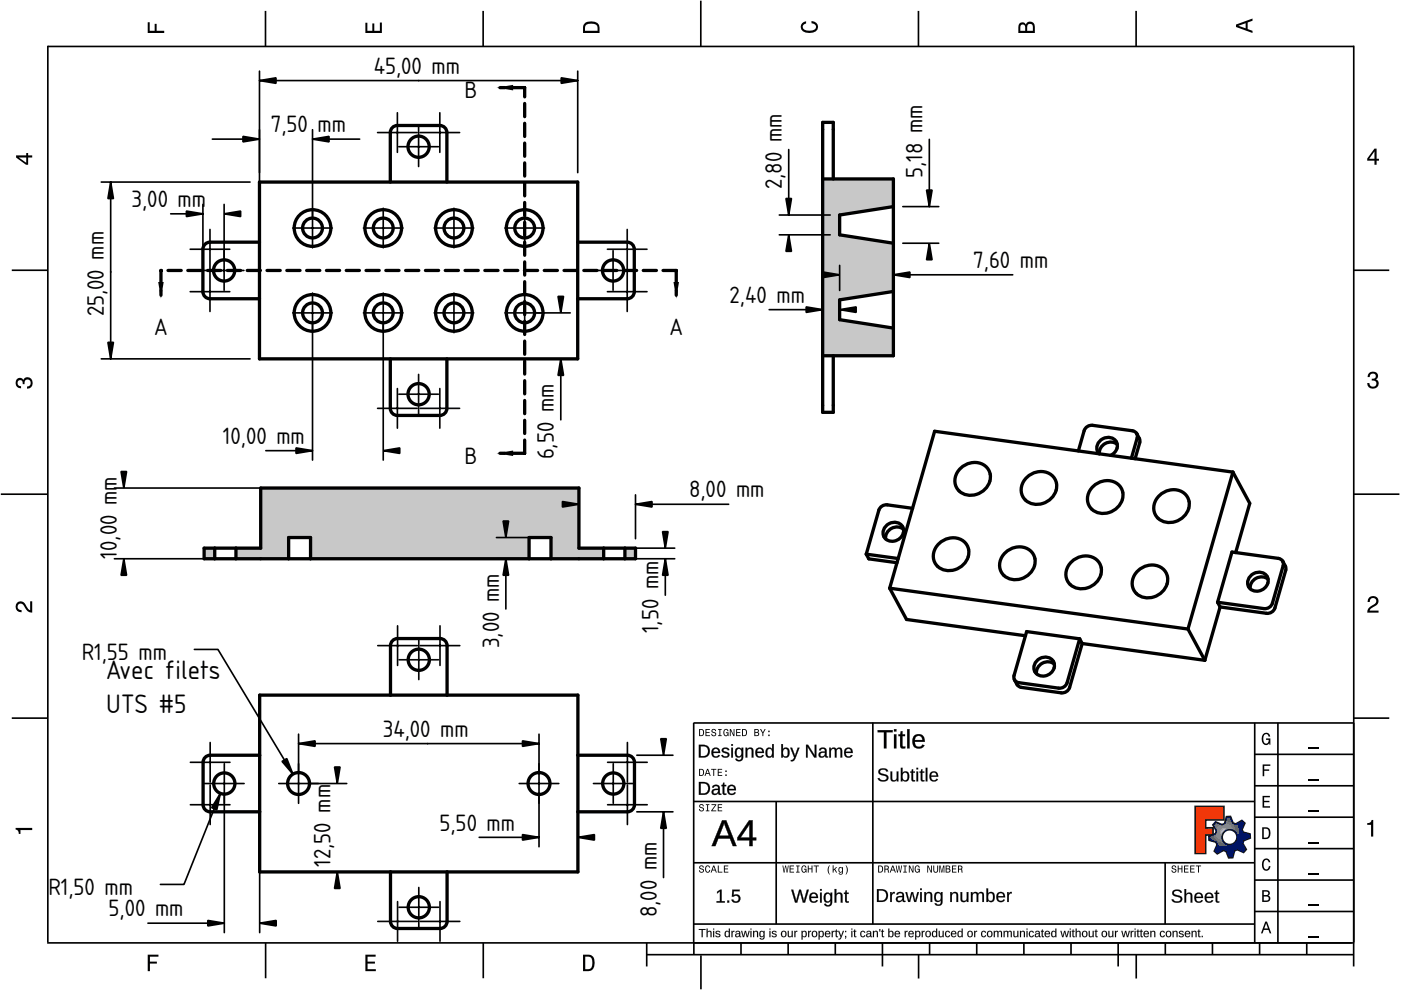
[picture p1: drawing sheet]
<svg xmlns="http://www.w3.org/2000/svg" width="297mm" height="210mm" viewBox="0 0 297 210" stroke-linecap="round" stroke-linejoin="round" font-family="sans-serif">
<defs><g id="words">
<g font-size="5.3">
<text x="22.5" y="144">Avec filets</text>
<text x="22.5" y="151.1">UTS #5</text>
</g>
<g font-size="4.7">
<text x="79.2" y="15.6">45,00 mm</text>
<text x="98.5" y="20.8">B</text>
<text x="57.4" y="28">7,50</text>
<text x="67.3" y="28">mm</text>
<text x="165.8" y="40.1" transform="rotate(-90 165.8 40.1)">2,80 mm</text>
<text x="195.6" y="37.7" transform="rotate(-90 195.6 37.7)">5,18 mm</text>
<text x="27.9" y="43.9">3,00 mm</text>
<text x="206.4" y="56.8">7,60 mm</text>
<text x="154.7" y="64.2">2,40 mm</text>
<text x="22" y="67.1" transform="rotate(-90 22 67.1)">25,00 mm</text>
<text x="32.7" y="71">A</text>
<text x="141.9" y="71">A</text>
<text x="47.3" y="94.1">10,00 mm</text>
<text x="98.5" y="98.4">B</text>
<text x="117.4" y="97.4" transform="rotate(-90 117.4 97.4)">6,50 mm</text>
<text x="146.1" y="105.5">8,00 mm</text>
<text x="24.8" y="118.4" transform="rotate(-90 24.8 118.4)">10,00 mm</text>
<text x="105.8" y="137.4" transform="rotate(-90 105.8 137.4)">3,00 mm</text>
<text x="139.6" y="134.3" transform="rotate(-90 139.6 134.3)">1,50 mm</text>
<text x="17.3" y="139.9">R1,55 mm</text>
<text x="81.2" y="156.2">34,00 mm</text>
<text x="93.2" y="176.1">5,50 mm</text>
<text x="70.1" y="183.7" transform="rotate(-90 70.1 183.7)">12,50 mm</text>
<text x="10.3" y="189.8">R1,50 mm</text>
<text x="23" y="194.3">5,00 mm</text>
<text x="139.2" y="194.5" transform="rotate(-90 139.2 194.5)">8,00 mm</text>
</g>
</g></defs>
<g fill="none" stroke="#000" stroke-width=".35">
<path d="M10.1 9.7v190.1M10.1 9.9h277M56.3 2.3v7.5M102.4 2.3v7.5M148.6 .1v9.8M194.7 2.3v7.5M240.9 2.3v7.5M287 9.7v195.2M2.5 57.3h7.5M287.1 57.3h7.4M.2 104.8h10M287 104.8h9.7"/>
<path d="M2.5 152.3h7.5M147 153.3h140.1M147.1 153.3v49.1M185.1 153.2v42.8M266 159.9h21M266 153.3v46.7M270.9 153.3v46.7M287.1 152.3h7.4M147 169.9h119M164.6 169.9v26M266 179.9h21M266 173.3h21"/>
<path d="M266 166.6h21M10 199.9h277.1M56.3 199.9v7.5M102.5 199.9v7.5M137.1 199.9v5M147 195.9h119M147 182.9h119M157.1 199.9v2.5M167.1 199.9v2.5M177.1 199.9v2.5M187.1 199.9v5M197.1 199.9v2.5"/>
<path d="M207.1 199.9v2.5M217.1 199.9v2.5M227.1 199.9v2.5M237.1 199.9v5M247 182.9v13M247.1 199.9v2.5M257.1 199.9v2.5M266 193.3h21M266 186.6h21M267.1 199.9v2.5M277.1 199.9v2.5M137.1 202.4h150"/>
<path d="M148.6 202.6v7.2M194.8 202.4v5.1M240.9 202.4v5.1"/>
</g>
<g fill="#000">
<path d="M31.3 4.7h.4v1.8h1.1v-1.4h.4v1.4h1.6v.5h-3.5z" fill-rule="evenodd"/>
<path d="M77.5 4.8h.4v1.7h1v-1.5h.5v1.5h1.1v-1.7h.5v2.2h-3.5z" fill-rule="evenodd"/>
<path d="M124.1 4.9a2.19 2.19 0 0 0-.5 2.1h3.5v-1.2a1.42 1.42 0 0 0-1.7-1.3zM124.3 5.2a2.14 2.14 0 0 1 2.3 .3l.1 1h-2.7l.1-1z" fill-rule="evenodd"/>
<path d="M170.1 4.9l.8-.4v.5a.7 .7 0 0 0-.7 .5 .7 .7 0 0 0 .3 .8 1.69 1.69 0 0 0 2.5-.6 .9 .9 0 0 0-.9-.8v-.5a1.24 1.24 0 0 1 1.3 1.1 1.24 1.24 0 0 1-1 1.4 2.22 2.22 0 0 1-2.5-.7l-.1-.5z" fill-rule="evenodd"/>
<path d="M216.1 5l-.2 .8v1.2h3.5v-1.3a.98 .98 0 0 0-.7-1.1 .98 .98 0 0 0-1.2 .6 .84 .84 0 0 0-1.4-.2zM216.4 5.3a.54 .54 0 0 1 .7-.1 .54 .54 0 0 1 .3 .6v.7h-1.1zM217.9 5.2a.62 .62 0 0 1 .7-.1 .62 .62 0 0 1 .4 .6v.8h-1.2z" fill-rule="evenodd"/>
<path d="M262.1 5.2v.5l3.5 1.3v-.5l-1.1-.3v-1.4l1.1-.4v-.5zM262.6 5.5l1.5-.6v1.1z" fill-rule="evenodd"/>
<path d="M3.4 32.9v.5l2.1 1.5h.5v-1.5h.8v-.5h-.8v-.5h-.4v.5zM4 33.4h1.6v1.1z" fill-rule="evenodd"/>
<path d="M291.4 31.5l-1.5 2.1v.5h1.5v.8h.5v-.8h.5v-.4h-.5v-2.2zM291.4 32.1v1.6h-1.1z" fill-rule="evenodd"/>
<path d="M3.6 80.4a.86 .86 0 0 1 1.4 .1 1.06 1.06 0 0 1 1.2-.5 1.06 1.06 0 0 1 .7 1.2 1.1 1.1 0 0 1-1.2 1.2v-.4a.71 .71 0 0 0 .8-1 .71 .71 0 0 0-1.3-.1v.6h-.4a.61 .61 0 0 0-.3-.8 .61 .61 0 0 0-.8 .2 .61 .61 0 0 0 .2 .8l.6 .2v.4a1.15 1.15 0 0 1-1.2-.6 1.15 1.15 0 0 1 .3-1.3z" fill-rule="evenodd"/>
<path d="M290.3 79.1a1.08 1.08 0 0 1 1.3-.2 1.08 1.08 0 0 1 .5 1.3l-.4 .2a1.06 1.06 0 0 1 .6 1.3 1.06 1.06 0 0 1-1.2 .7 1.1 1.1 0 0 1-1.2-1.2h.4a.71 .71 0 0 0 1 .8 .71 .71 0 0 0 .1-1.3h-.6v-.4a.61 .61 0 0 0 .8-.3 .61 .61 0 0 0-.2-.8 .61 .61 0 0 0-.8 .2l-.2 .5h-.4z" fill-rule="evenodd"/>
<path d="M3.6 127.8a1.22 1.22 0 0 1 2 .7l.4 .6 .4 .3v-1.9h.4v2.4a1.8 1.8 0 0 1-1.7-1.4 .71 .71 0 0 0-.9-.5 .71 .71 0 0 0-.5 .8 .71 .71 0 0 0 .9 .6v.4a1.18 1.18 0 0 1-1.2-.6 1.18 1.18 0 0 1 .2-1.4z" fill-rule="evenodd"/>
<path d="M290.3 126.7a1.18 1.18 0 0 1 1.9 .3 1.18 1.18 0 0 1-1 1.7l-.5 .3-.3 .5h1.9v.4h-2.4a1.8 1.8 0 0 1 1.4-1.7 .71 .71 0 0 0 .5-.9 .71 .71 0 0 0-.9-.5 .71 .71 0 0 0-.5 .8h-.4z" fill-rule="evenodd"/>
<path d="M148.2 154.6v1.5h.5a.77 .77 0 0 0 .6-.8 .77 .77 0 0 0-.6-.7zM148.4 154.8a.58 .58 0 0 1 .7 .5 .58 .58 0 0 1-.7 .6zM149.6 154.6v1.5h.9v-.2h-.7v-.5h.6v-.2h-.6v-.4h.7v-.2zM151 154.7a.53 .53 0 0 0 0 .6 .53 .53 0 0 0 .6 .2 .32 .32 0 0 1-.3 .5 .32 .32 0 0 1-.3-.4h-.2a.5 .5 0 0 0 .7 .5 .5 .5 0 0 0 .1-.8l-.4-.1a.28 .28 0 0 1-.1-.4 .28 .28 0 0 1 .4-.1 .28 .28 0 0 1 .1 .3h.2a.51 .51 0 0 0-.3-.4 .51 .51 0 0 0-.5 .1zM152.3 154.6v.2h.2v1.1h-.2v.2h.7v-.2h-.3v-1.1h.3v-.2zM153.5 154.7a.81 .81 0 0 0 .5 1.4l.3-.2 .2 .2v-.8h-.6v.1h.4l-.2 .5a.6 .6 0 0 1-.5-.6 .6 .6 0 0 1 .4-.6l.2 .3h.2l-.1-.3a.53 .53 0 0 0-.8 0zM154.7 154.6v1.5h.2v-1.3l.6 1.3h.2v-1.5h-.2v1.2l-.5-1.2zM156.1 154.6v1.5h.9v-.2h-.7v-.5h.6v-.2h-.6v-.4h.7v-.2zM157.3 154.6v1.5h.5a.77 .77 0 0 0 .6-.8 .77 .77 0 0 0-.6-.7zM157.5 154.8a.58 .58 0 0 1 .7 .5 .58 .58 0 0 1-.7 .6zM159.9 154.6v1.5h.6a.42 .42 0 0 0 .5-.3 .42 .42 0 0 0-.3-.5l.2-.2-.1-.4zM160.1 154.8h.3a.23 .23 0 0 1 .3 .2 .23 .23 0 0 1-.3 .2h-.3zM160.1 155.4h.4a.26 .26 0 0 1 .3 .2 .26 .26 0 0 1-.3 .3h-.4zM161.1 154.6l.5 .9v.6h.2v-.6l.5-.9h-.2l-.4 .7-.3-.7zM162.9 155.8v.3h.3v-.3zM162.9 154.9v.3h.3v-.3z" fill-rule="evenodd"/>
<path d="M267.8 155.7a.85 .85 0 0 1 .9-.3 .85 .85 0 0 1 .6 .8h-.3l-.1-.3a.49 .49 0 0 0-.4-.3 .49 .49 0 0 0-.5 .3 1.2 1.2 0 0 0 .4 1.8 .66 .66 0 0 0 .6-.8h-.6v-.3h.9v1.3h-.1l-.1-.3-.3 .3a.85 .85 0 0 1-1.2-.7v-1.1z" fill-rule="evenodd"/>
<path d="M3.3 175.5h3.5v.5h-2.5v.8h-.3a.77 .77 0 0 0-.7-.9z" fill-rule="evenodd"/>
<path d="M148.4 170.6a.53 .53 0 0 0 0 .6 .53 .53 0 0 0 .6 .2 .32 .32 0 0 1-.3 .5 .32 .32 0 0 1-.3-.4h-.2a.5 .5 0 0 0 .7 .6 .5 .5 0 0 0 .1-.9l-.4-.1a.28 .28 0 0 1-.1-.4 .28 .28 0 0 1 .4-.1 .28 .28 0 0 1 .1 .4h.2a.51 .51 0 0 0-.3-.5 .51 .51 0 0 0-.5 .1zM149.7 170.5v.2h.2v1.1h-.2v.2h.7v-.2h-.3v-1.1h.3v-.2zM150.8 170.5v.2h.8l-.8 1.3h1.1v-.2h-.9l.9-1.3zM152.2 170.5v1.5h.9v-.2h-.7v-.5h.6v-.2h-.6v-.4h.7v-.2z" fill-rule="evenodd"/>
<path d="M148.2 163v1.5h.5a.77 .77 0 0 0 .6-.7 .77 .77 0 0 0-.6-.8zM148.4 163.2a.57 .57 0 0 1 .7 .6 .57 .57 0 0 1-.7 .5zM149.9 163l-.5 1.5h.2l.1-.4h.6l.2 .4h.2l-.6-1.5zM150 163.2l.3 .7h-.5zM150.8 163v.2h.4v1.3h.2v-1.3h.5v-.2zM152.2 163v1.5h.9v-.2h-.7v-.5h.6v-.2h-.6v-.4h.7v-.2zM153.8 164.2v.3h.3v-.3zM153.8 163.4v.3h.3v-.3z" fill-rule="evenodd"/>
<path d="M253.4 171h6.1v2.8h-3.9v1.7h1.6v1.5h-1.6v4h-2.2z" fill-rule="evenodd"/>
<path d="M257.7 174.3l-.5 .6 .7 1.3-.2 .6-1.4 .5v.9l1.5 .4 .3 .5-.7 1.4 .7 .5 1.3-.7 .6 .2 .5 1.4 .9-.1 .3-1.4 .6-.3 1.4 .6 .5-.6-.7-1.3 .2-.6 1.4-.5-.1-.9-1.4-.4-.3-.5 .6-1.4-.6-.6-1.3 .8-.6-.2-.5-1.4h-.9l-.4 1.5-.5 .2zM259.1 177.5a1.6 1.6 0 0 1 3.2 0 1.6 1.6 0 0 1-3.2 0z" fill-rule="evenodd"/>
<path d="M267.7 168.7h1.5v.3h-1.2v.8h1.1v.3h-1.1v.8h1.3v.3h-1.6z" fill-rule="evenodd"/>
<path d="M267.7 162.1h1.6v.3h-1.3v.7h1.1v.3h-1.1v1.2h-.3z" fill-rule="evenodd"/>
<path d="M267.6 175.4v2.5h.8a1.37 1.37 0 0 0 .7-2.2 1.56 1.56 0 0 0-1.5-.3zM267.9 175.7a.98 .98 0 0 1 1.2 .7 .98 .98 0 0 1-.7 1.2h-.5z" fill-rule="evenodd"/>
<path d="M289.9 174.5a.77 .77 0 0 0 .9-.6h.4v3.5h-.5v-2.5h-.8z" fill-rule="evenodd"/>
<path d="M148.4 183.6a.53 .53 0 0 0 0 .6 .53 .53 0 0 0 .6 .2 .32 .32 0 0 1-.3 .5 .32 .32 0 0 1-.3-.4h-.2a.5 .5 0 0 0 .7 .6 .5 .5 0 0 0 .1-.9l-.4-.1a.28 .28 0 0 1-.1-.4 .28 .28 0 0 1 .4-.1 .28 .28 0 0 1 .1 .4h.2a.51 .51 0 0 0-.3-.5 .51 .51 0 0 0-.5 .1zM149.6 183.7l-.1 .2a.67 .67 0 0 0 .1 .9 .67 .67 0 0 0 .8 .1l.2-.4h-.2l-.2 .3a.6 .6 0 0 1-.5-.5 .6 .6 0 0 1 .4-.6l.3 .3h.2l-.2-.4a.5 .5 0 0 0-.8 .1zM151.2 183.5l-.5 1.5h.2l.1-.4h.6l.2 .4h.2l-.6-1.5zM151.3 183.7l.3 .7h-.5zM152.2 183.5v1.5h1v-.2h-.8v-1.3zM153.5 183.5v1.5h.9v-.2h-.7v-.5h.6v-.2h-.6v-.4h.7v-.2z" fill-rule="evenodd"/>
<path d="M165.9 183.5l.3 1.5h.1l.3-1.3 .2 1.3h.2l.2-1.5h-.1l-.2 1.3-.2-1.3h-.2l-.2 1.3-.2-1.3zM167.4 183.5v1.5h1v-.2h-.8v-.5h.7v-.2h-.7v-.4h.7v-.2zM168.8 183.5v.2h.3v1.1h-.3v.2h.7v-.2h-.2v-1.1h.2v-.2zM170.1 183.7a.82 .82 0 0 0 .5 1.3l.3-.2 .1 .2v-.8h-.5v.2h.3l-.2 .4a.6 .6 0 0 1-.5-.5 .6 .6 0 0 1 .5-.6l.2 .3h.2l-.2-.4a.53 .53 0 0 0-.7 .1zM171.3 183.5v1.5h.2v-.7h.6v.7h.2v-1.5h-.2v.6h-.6v-.6zM172.5 183.5v.2h.5v1.3h.2v-1.3h.4v-.2zM175.8 183.5a1.35 1.35 0 0 0 .2 1.9 1.84 1.84 0 0 1 0-1.9zM176.5 183.5v1.5h.2v-.4l.2-.2 .4 .6h.2l-.4-.7 .4-.5h-.2l-.6 .6v-.9zM177.9 184a.59 .59 0 0 0-.2 .7 .59 .59 0 0 0 .7 .3l.1-.2a.31 .31 0 0 1-.1 .5 .31 .31 0 0 1-.4-.2h-.2a.47 .47 0 0 0 .5 .4 .47 .47 0 0 0 .4-.5v-1.2h-.2v.2l-.3-.2zM178 184.1l.1-.1a.42 .42 0 0 1 .4 .4 .42 .42 0 0 1-.4 .5l-.1-.3zM179.3 183.5a1.85 1.85 0 0 1 0 1.9 1.22 1.22 0 0 0 0-1.9z" fill-rule="evenodd"/>
<path d="M186.2 183.5v1.5h.5a.77 .77 0 0 0 .6-.7 .77 .77 0 0 0-.6-.8zM186.4 183.7a.58 .58 0 0 1 .6 .6 .58 .58 0 0 1-.6 .5zM187.5 183.5v1.5h.2v-.6a.45 .45 0 0 1 .5 .1 .45 .45 0 0 1 .1 .5h.2l-.2-.7a.42 .42 0 0 0 .1-.5 .42 .42 0 0 0-.4-.3zM187.7 183.7h.2a.26 .26 0 0 1 .4 .3 .26 .26 0 0 1-.4 .2h-.2zM189.2 183.5l-.6 1.5h.2l.2-.4h.6l.1 .4h.2l-.5-1.5zM189.3 183.7l.2 .7h-.4zM189.9 183.5l.3 1.5h.2l.2-1.3 .2 1.3h.2l.3-1.5h-.2l-.2 1.3-.2-1.3h-.2l-.2 1.3-.2-1.3zM191.5 183.5v.2h.3v1.1h-.3v.2h.8v-.2h-.3v-1.1h.3v-.2zM192.7 183.5v1.5h.2v-1.2l.5 1.2h.3v-1.5h-.2v1.2l-.6-1.2zM194.1 183.7a.81 .81 0 0 0 .5 1.3l.3-.2 .1 .2v-.8h-.5v.2h.3l-.2 .4a.6 .6 0 0 1-.5-.5 .6 .6 0 0 1 .5-.6l.2 .3h.2l-.2-.4a.53 .53 0 0 0-.7 .1zM196.6 183.5v1.5h.2v-1.2l.6 1.2h.2v-1.5h-.2v1.2l-.6-1.2zM197.9 183.5v.9a.52 .52 0 0 0 .5 .6 .52 .52 0 0 0 .5-.6v-.9h-.2v.9a.33 .33 0 0 1-.3 .5 .33 .33 0 0 1-.3-.5v-.9zM199.2 183.5v1.5h.1v-1.4l.3 1.4h.2l.3-1.4v1.4h.1v-1.5h-.2l-.3 1.3-.3-1.3zM200.5 183.5v1.5h.6a.42 .42 0 0 0 .4-.3 .42 .42 0 0 0-.2-.5l.2-.2-.1-.4zM200.7 183.7h.3a.23 .23 0 0 1 .3 .2 .23 .23 0 0 1-.3 .2h-.3zM200.7 184.3h.3a.26 .26 0 0 1 .3 .3 .26 .26 0 0 1-.3 .2h-.3zM201.8 183.5v1.5h1v-.2h-.8v-.5h.7v-.2h-.7v-.4h.8v-.2zM203.1 183.5v1.5h.2v-.6a.45 .45 0 0 1 .5 .1 .45 .45 0 0 1 .1 .5h.2l-.2-.7a.42 .42 0 0 0 .1-.5 .42 .42 0 0 0-.4-.3zM203.3 183.7h.3a.26 .26 0 0 1 .3 .3 .26 .26 0 0 1-.4 .2h-.2z" fill-rule="evenodd"/>
<path d="M248.5 183.6a.53 .53 0 0 0 0 .6 .53 .53 0 0 0 .6 .2 .32 .32 0 0 1-.2 .5 .32 .32 0 0 1-.3-.4h-.2a.5 .5 0 0 0 .6 .6 .5 .5 0 0 0 .2-.9l-.4-.1a.28 .28 0 0 1-.1-.4 .28 .28 0 0 1 .3-.1 .28 .28 0 0 1 .2 .4h.2a.51 .51 0 0 0-.3-.5 .51 .51 0 0 0-.6 .1zM249.7 183.5v1.5h.2v-.7h.6v.7h.2v-1.5h-.2v.6h-.6v-.6zM251 183.5v1.5h1v-.2h-.8v-.5h.7v-.2h-.7v-.4h.8v-.2zM252.3 183.5v1.5h1v-.2h-.8v-.5h.7v-.2h-.7v-.4h.8v-.2zM253.5 183.5v.2h.5v1.3h.2v-1.3h.5v-.2z" fill-rule="evenodd"/>
<path d="M268.3 195.4l-1 2.5h.4l.2-.7h1l.3 .7h.3l-.9-2.5zM268.4 195.8l.4 1.1h-.7z" fill-rule="evenodd"/>
<path d="M267.6 188.7v2.5h1a.7 .7 0 0 0 .7-.5 .7 .7 0 0 0-.4-.8 .61 .61 0 0 0 .3-.8 .61 .61 0 0 0-.7-.4zM267.9 189h.6a.38 .38 0 0 1 .4 .4 .38 .38 0 0 1-.5 .4h-.5zM267.9 190.1h.6a.44 .44 0 0 1 .5 .4 .44 .44 0 0 1-.5 .4h-.6z" fill-rule="evenodd"/>
<path d="M267.8 182.3a.85 .85 0 0 1 .9-.3 .85 .85 0 0 1 .6 .8h-.3l-.1-.2a.47 .47 0 0 0-.4-.3 .47 .47 0 0 0-.4 .3 1.21 1.21 0 0 0 .4 1.7 .64 .64 0 0 0 .5-.7h.4a.89 .89 0 0 1-.8 1 .89 .89 0 0 1-1-.7v-1.1z" fill-rule="evenodd"/>
<path d="M31.3 202.4h2.3v.4h-1.8v1.1h1.5v.4h-1.5v1.6h-.5z" fill-rule="evenodd"/>
<path d="M77.5 202.4h2.1v.4h-1.7v1.1h1.6v.4h-1.6v1.2h1.8v.4h-2.2z" fill-rule="evenodd"/>
<path d="M123.6 202.4v3.5h1.2a1.42 1.42 0 0 0 1.3-1.7 1.38 1.38 0 0 0-1.3-1.8zM124.1 202.8l1 .1a1.89 1.89 0 0 1 0 2.5l-1 .1z" fill-rule="evenodd"/>
</g>
<path d="M277.3 158.6h2.2M277.3 178.6h2.2M277.3 172h2.2M277.3 165.3h2.2M277.3 198.6h2.2M277.3 192h2.2M277.3 185.3h2.2" fill="none" stroke="#000" stroke-width=".25"/>
<g fill="#000">
<path d="M148.2 157.9h.9a1.34 1.34 0 0 1 1.4 1.3 1.34 1.34 0 0 1-1.3 1.4h-1zM148.5 158.2v2.1h.6a1.05 1.05 0 0 0 1-1.1 1.05 1.05 0 0 0-1-1zM151.1 158.8a.94 .94 0 0 1 1.1-.2 .94 .94 0 0 1 .5 1h-1.5a.6 .6 0 0 0 .4 .8 .6 .6 0 0 0 .7-.3l.3 .1a.98 .98 0 0 1-1.3 .3 .98 .98 0 0 1-.4-1.3zM151.4 158.9l-.2 .5h1.1a.55 .55 0 0 0-.3-.6 .55 .55 0 0 0-.6 .1zM153.2 158.7a.93 .93 0 0 1 1.4 .3l-.3 .1a.43 .43 0 0 0-.5-.4 .43 .43 0 0 0-.3 .6h.2a.74 .74 0 0 1 .7 .3 .74 .74 0 0 1 .1 .8 1 1 0 0 1-1.5-.3h.3a.5 .5 0 0 0 .5 .3 .5 .5 0 0 0 .4-.5l-.2-.2a.68 .68 0 0 1-.8-.2 .68 .68 0 0 1 0-.8zM155 157.8h.4v.3h-.4zM155 158.5h.4v2.1h-.4zM156 158.8a.73 .73 0 0 1 1.2 .1v-.4h.4v2a.86 .86 0 0 1-.7 .9 .86 .86 0 0 1-1-.5h.3a.51 .51 0 0 0 .7 .2 .51 .51 0 0 0 .3-.5v-.4a.77 .77 0 0 1-1 .3 .77 .77 0 0 1-.4-.9zM156.4 158.9a.95 .95 0 0 0 .3 1.5 .81 .81 0 0 0 .5-.9 .81 .81 0 0 0-.7-.7zM158.1 158.5h.3v.4a.69 .69 0 0 1 .8-.4 .69 .69 0 0 1 .5 .7v1.4h-.3v-1.3a.49 .49 0 0 0-.6-.5 .49 .49 0 0 0-.4 .6v1.2h-.3zM160.4 158.8a.94 .94 0 0 1 1.1-.2 .94 .94 0 0 1 .5 1h-1.5a.6 .6 0 0 0 .4 .8 .6 .6 0 0 0 .7-.3l.3 .1a.98 .98 0 0 1-1.3 .3 .98 .98 0 0 1-.4-1.3zM160.7 158.9l-.2 .5h1.1a.55 .55 0 0 0-.3-.6 .55 .55 0 0 0-.6 .1zM162.5 158.8a.74 .74 0 0 1 1.2 .1v-1.1h.3l.1 2.8h-.4v-.3a.79 .79 0 0 1-1 .3 .79 .79 0 0 1-.4-1zM162.9 158.8a.98 .98 0 0 0 .3 1.6 .87 .87 0 0 0 .5-.8 .87 .87 0 0 0-.5-.8zM165.7 157.8h.3v1.1a.79 .79 0 0 1 1-.3 .79 .79 0 0 1 .4 1 .83 .83 0 0 1-1 1l-.4-.3v.3h-.4zM166.2 158.9a.93 .93 0 0 0 .3 1.5 .91 .91 0 0 0 0-1.6zM167.6 158.5h.3l.6 1.7 .6-1.7h.4l-.8 2.1a.88 .88 0 0 1-1 .8v-.3h.3l.4-.5zM170.9 157.9h.4l1.5 2.3-.1-2.3h.4v2.7h-.5l-1.4-2.3v2.3h-.3zM173.9 158.6a.82 .82 0 0 1 .8-.1 .82 .82 0 0 1 .6 .7v1l.3 .2v.2h-.5l-.2-.4a.7 .7 0 0 1-.8 .5 .7 .7 0 0 1-.5-.9 .7 .7 0 0 1 .8-.4l.5-.1a.47 .47 0 0 0-.3-.5 .47 .47 0 0 0-.6 .3h-.3zM174.1 159.7a.43 .43 0 0 0 0 .7 .43 .43 0 0 0 .6-.2l.2-.6zM175.8 158.5h.3l.1 .4a.63 .63 0 0 1 .5-.4 .63 .63 0 0 1 .6 .4 .63 .63 0 0 1 .8-.4 .63 .63 0 0 1 .4 .7v1.4h-.3v-1.6a.45 .45 0 0 0-.6-.2 .45 .45 0 0 0-.2 .6v1.2h-.4v-1.6a.45 .45 0 0 0-.6-.2 .45 .45 0 0 0-.2 .6v1.2h-.4zM179.2 158.8a.94 .94 0 0 1 1.1-.2 .94 .94 0 0 1 .5 1h-1.5a.6 .6 0 0 0 .4 .8 .6 .6 0 0 0 .7-.3l.3 .1a.98 .98 0 0 1-1.3 .3 .98 .98 0 0 1-.4-1.3zM179.5 158.9l-.2 .5h1.1a.55 .55 0 0 0-.3-.6 .55 .55 0 0 0-.6 .1z"/>
<path d="M148.2 157.9h.9a1.37 1.37 0 0 1 1.4 1.3 1.37 1.37 0 0 1-1.3 1.4h-1zM148.2 157.9v2.7h1a1.31 1.31 0 0 0 1.3-1.4 1.31 1.31 0 0 0-1.4-1.2zM148.5 158.2v2.1h.6a1.02 1.02 0 0 0 1-1.1 1.02 1.02 0 0 0-1-1zM148.5 158.2a1.17 1.17 0 0 1 1.6 1.3 .95 .95 0 0 1-1 .8h-.6zM151.1 158.8a.95 .95 0 0 1 1.1-.2 .95 .95 0 0 1 .5 1.1l-1.5-.1a.59 .59 0 0 0 .4 .7 .59 .59 0 0 0 .7-.3l.4 .1a1.01 1.01 0 0 1-1.4 .5 1.01 1.01 0 0 1-.5-1.4zM151.1 158.8a1.05 1.05 0 0 0-.1 1.4 1.05 1.05 0 0 0 1.3 .3l.3-.3-.3-.1a.62 .62 0 0 1-.7 .3 .62 .62 0 0 1-.4-.8h1.4a.91 .91 0 0 0-.4-1 .91 .91 0 0 0-1.1 .2zM151.4 158.9l-.2 .5h1.1l-.3-.6zM151.3 158.9a.57 .57 0 0 1 .7-.1 .57 .57 0 0 1 .3 .6h-1.1zM153.2 158.6a.9 .9 0 0 1 1.4 .4l-.3 .1a.46 .46 0 0 0-.5-.3 .46 .46 0 0 0-.4 .4l.3 .1a.76 .76 0 0 1 .8 .3 .76 .76 0 0 1 .1 .8 1.02 1.02 0 0 1-1.7-.3l.3-.1a.55 .55 0 0 0 .6 .4 .55 .55 0 0 0 .5-.4l-.6-.3a.6 .6 0 0 1-.6-.4 .6 .6 0 0 1 .1-.7zM153.2 158.7a.56 .56 0 0 0-.1 .6 .56 .56 0 0 0 .6 .3l.6 .3a.56 .56 0 0 1-.5 .6 .56 .56 0 0 1-.6-.4h-.2a.92 .92 0 0 0 .8 .5 .92 .92 0 0 0 .8-.6 .65 .65 0 0 0-.7-.6 .42 .42 0 0 1-.5-.5l.4-.2 .4 .1 .1 .3 .3-.1a.9 .9 0 0 0-1.4-.3zM155 157.8h.4v.3h-.4zM155 157.8v.3h.4v-.3zM155 158.5h.4v2.1h-.4zM155 158.5v2.1h.4v-2.1zM156 158.8a.72 .72 0 0 1 1.2 .1v-.4h.4v.2a4 4 0 0 1-.2 2.5 .9 .9 0 0 1-1.5-.3l.3-.1a.49 .49 0 0 0 .5 .3 .49 .49 0 0 0 .4-.2l.1-.7a.74 .74 0 0 1-.8 .4 .74 .74 0 0 1-.6-.7zM156 158.8a1.3 1.3 0 0 0 .3 1.8 .77 .77 0 0 0 .9-.4 .6 .6 0 0 1-.1 .8 .6 .6 0 0 1-.9-.1h-.3a.85 .85 0 0 0 1 .5 .85 .85 0 0 0 .6-.9l.1-2h-.4v.4a.72 .72 0 0 0-1.2-.1zM156.3 159a.94 .94 0 0 0 .4 1.3 .83 .83 0 0 0 .5-.7 .83 .83 0 0 0-.5-.8zM156.4 158.8a.8 .8 0 0 1 .9 .5 .8 .8 0 0 1-.3 1 .57 .57 0 0 1-.7-.1 .57 .57 0 0 1-.2-.6zM158 158.5h.4v.4a.7 .7 0 0 1 .8-.4 .7 .7 0 0 1 .6 .7v1.4h-.4v-1.3a.47 .47 0 0 0-.6-.5 .47 .47 0 0 0-.3 .6v1.2h-.4zM158.1 158.5v2.1h.3v-1.2a.52 .52 0 0 1 .4-.7 .52 .52 0 0 1 .6 .6v1.3h.3v-1.4a.69 .69 0 0 0-.5-.6 .69 .69 0 0 0-.8 .3v-.4zM160.4 158.8a.95 .95 0 0 1 1.1-.2 .95 .95 0 0 1 .5 1.1l-1.5-.1a.59 .59 0 0 0 .4 .7 .59 .59 0 0 0 .7-.3l.4 .1a1.01 1.01 0 0 1-1.4 .5 1.01 1.01 0 0 1-.5-1.4zM160.4 158.8a1.05 1.05 0 0 0-.1 1.4 1.05 1.05 0 0 0 1.3 .3l.3-.3-.3-.1a.62 .62 0 0 1-.7 .3 .62 .62 0 0 1-.4-.8h1.4a.91 .91 0 0 0-.4-1 .91 .91 0 0 0-1.1 .2zM160.7 158.9l-.2 .5h1.1l-.3-.6zM160.6 158.9a.57 .57 0 0 1 .7-.1 .57 .57 0 0 1 .3 .6h-1.1zM162.5 158.8a.72 .72 0 0 1 1.2 .1v-1.1h.4v2.8h-.4v-.3a.72 .72 0 0 1-.7 .4 .72 .72 0 0 1-.6-.5l-.1-.6zM162.5 158.8l-.2 .8a.78 .78 0 0 0 .4 .9 .78 .78 0 0 0 1-.3v.4h.4l-.1-2.8h-.3v1.1a.73 .73 0 0 0-1.2-.1zM162.8 159a.97 .97 0 0 0 .4 1.3 .84 .84 0 0 0 .5-.7 .84 .84 0 0 0-.5-.8zM162.9 158.8a.6 .6 0 0 1 .7 .1 .6 .6 0 0 1 .1 .7 .6 .6 0 0 1-.5 .8 .6 .6 0 0 1-.6-.8zM165.6 157.8h.4v1.1a.72 .72 0 0 1 .7-.4 .72 .72 0 0 1 .6 .5l.1 .2a.95 .95 0 0 1-.1 1.1 .95 .95 0 0 1-1.1 .3l-.2-.3v.3h-.4zM165.7 157.8l-.1 2.8h.4v-.3a.71 .71 0 0 0 .7 .3 .71 .71 0 0 0 .6-.6l.1-.4a.78 .78 0 0 0-.4-1 .78 .78 0 0 0-1 .3v-1.1zM166.2 158.9a.9 .9 0 0 0 .3 1.5 .89 .89 0 0 0 0-1.6zM166.2 158.8a.58 .58 0 0 1 .7 .1 .58 .58 0 0 1 .2 .7 .6 .6 0 0 1-.6 .8 .6 .6 0 0 1-.5-.8zM167.5 158.5h.4l.6 1.7 .6-1.7h.4l-.8 2.1a.83 .83 0 0 1-1 .8v-.3h.3l.4-.5zM167.6 158.5l.8 2.1-.3 .5h-.4v.3a.86 .86 0 0 0 1-.8l.8-2.1h-.4l-.6 1.8-.6-1.8zM170.9 157.9h.4l1.4 2.3v-2.3h.4v2.7h-.5l-1.4-2.3 .1 2.3h-.4zM170.9 157.9v2.7h.3v-2.4l1.4 2.4h.5v-2.7h-.4v2.3l-1.4-2.3zM173.9 158.6a.84 .84 0 0 1 .9-.1 .84 .84 0 0 1 .5 .7v1l.3 .1v.3a.44 .44 0 0 1-.7-.4 .72 .72 0 0 1-.9 .5 .72 .72 0 0 1-.5-.9 .72 .72 0 0 1 .9-.5h.5a.45 .45 0 0 0-.3-.5 .45 .45 0 0 0-.6 .3h-.4zM173.9 158.7l-.2 .4h.3a.49 .49 0 0 1 .6-.4 .49 .49 0 0 1 .3 .7h-.5a.67 .67 0 0 0-.8 .5 .67 .67 0 0 0 .5 .8 .67 .67 0 0 0 .8-.5l.2 .4h.5v-.2h-.3l-.1-.2v-1a.79 .79 0 0 0-.5-.7 .79 .79 0 0 0-.8 .2zM174.1 159.7a.4 .4 0 0 0 0 .7 .4 .4 0 0 0 .6-.2l.2-.6zM174 159.7l.9-.1a.61 .61 0 0 1-.2 .7 .61 .61 0 0 1-.8-.1zM175.8 158.5h.4v.4a.63 .63 0 0 1 .6-.4 .63 .63 0 0 1 .5 .4 .65 .65 0 0 1 .8-.4 .65 .65 0 0 1 .5 .7v1.4h-.4v-1.5a.43 .43 0 0 0-.6-.2 .43 .43 0 0 0-.2 .5v1.2h-.4v-1.5a.43 .43 0 0 0-.6-.2 .43 .43 0 0 0-.2 .5v1.2h-.4zM175.8 158.5v2.1h.4l-.1-1.2a.48 .48 0 0 1 .4-.7 .48 .48 0 0 1 .5 .6v1.3h.4l-.1-1.2a.48 .48 0 0 1 .4-.7 .48 .48 0 0 1 .5 .6v1.3h.3v-1.4a.64 .64 0 0 0-.5-.6 .64 .64 0 0 0-.7 .3 .64 .64 0 0 0-.6-.4 .64 .64 0 0 0-.6 .4v-.4zM179.2 158.8a.95 .95 0 0 1 1.2-.2 .95 .95 0 0 1 .4 1.1l-1.4-.1a.59 .59 0 0 0 .3 .7 .59 .59 0 0 0 .7-.3l.4 .1a1.01 1.01 0 0 1-1.4 .5 1.01 1.01 0 0 1-.4-1.4zM179.2 158.8a1.05 1.05 0 0 0-.1 1.4 1.05 1.05 0 0 0 1.3 .3l.3-.3-.2-.1a.62 .62 0 0 1-.8 .3 .62 .62 0 0 1-.4-.8h1.5a.91 .91 0 0 0-.5-1 .91 .91 0 0 0-1.1 .2zM179.5 158.9l-.2 .5h1.1l-.3-.6zM179.5 158.9a.57 .57 0 0 1 .6-.1 .57 .57 0 0 1 .3 .6h-1.1z"/>
<path d="M186.1 154.8h3.2v.4h-1.4v3.5h-.5v-3.5h-1.3zM189.5 154.6h.5v.5h-.5zM189.5 155.7h.5v3h-.5zM191 155h.3v.7h.6v.4h-.6l.1 2 .1 .2h.4v.3l-.3 .1a.6 .6 0 0 1-.8-.7v-1.9h-.3v-.4h.4zM192.3 154.6h.5v4.1h-.5zM193.8 156a1.34 1.34 0 0 1 1.6-.2 1.34 1.34 0 0 1 .7 1.5h-2.1a.86 .86 0 0 0 .5 1 .86 .86 0 0 0 1.1-.4l.4 .1a1.4 1.4 0 0 1-1.8 .6 1.4 1.4 0 0 1-.7-1.8zM194.2 156.3l-.2 .6h1.6a.8 .8 0 0 0-.5-.8 .8 .8 0 0 0-.9 .2z"/>
<path d="M186.1 154.8h3.2v.5l-1.4-.1 .1 3.5h-.6v-3.5l-1.3 .1zM186.1 154.8v.4h1.3v3.5h.5v-3.5h1.4v-.4zM189.5 154.6h.6v.5h-.6zM189.5 154.6v.5h.5v-.5zM189.5 155.7h.6v3h-.6zM189.5 155.7v3h.5v-3zM191 155h.4l-.1 .7h.6v.4h-.6l.1 1.8 .1 .4 .5-.1v.4a.79 .79 0 0 1-1.2-.6v-1.9h-.3v-.4h.4zM191 155l-.1 .7h-.4v.4l.4-.1v2a.66 .66 0 0 0 .3 .7 .66 .66 0 0 0 .7-.1v-.3h-.4l-.2-.4v-1.9l.6 .1v-.4h-.6v-.7zM192.3 154.6h.6v4.1h-.6zM192.3 154.6v4.1h.5v-4.1zM193.8 156a1.35 1.35 0 0 1 1.6-.2 1.35 1.35 0 0 1 .7 1.5h-2.1a.85 .85 0 0 0 .5 1 .85 .85 0 0 0 1.1-.4l.4 .1a1.42 1.42 0 0 1-1.8 .6 1.42 1.42 0 0 1-.8-1.8zM193.8 156.1a1.54 1.54 0 0 0-.2 1.8 1.54 1.54 0 0 0 1.6 .7l.8-.6-.4-.1a.76 .76 0 0 1-1.1 .4l-.5-.4-.1-.6h2.1a1.32 1.32 0 0 0-.6-1.5 1.32 1.32 0 0 0-1.6 .3zM194.2 156.3l-.2 .6h1.5a.77 .77 0 0 0-.4-.8 .77 .77 0 0 0-.9 .2zM194.2 156.2a.81 .81 0 0 1 .9-.1 .81 .81 0 0 1 .5 .8h-1.7z"/>
<path d="M148.2 165.8h.9a1.36 1.36 0 0 1 1.4 1.3 1.36 1.36 0 0 1-1.3 1.4h-1zM148.6 166.1v2.1h.6a1.06 1.06 0 0 0 1-1.1 1.06 1.06 0 0 0-1.1-1zM151.2 166.5a.83 .83 0 0 1 .9-.1 .83 .83 0 0 1 .5 .7v1l.3 .2v.2h-.4l-.2-.4a.7 .7 0 0 1-.9 .5 .7 .7 0 0 1-.5-.9 .7 .7 0 0 1 .9-.4l.5-.1a.47 .47 0 0 0-.4-.5 .47 .47 0 0 0-.6 .3h-.3zM151.4 167.6a.43 .43 0 0 0 0 .7 .43 .43 0 0 0 .7-.2l.2-.6zM153.3 166h.3v.4h.3v.3h-.3v1.3l.1 .3 .3-.1v.3h-.4l-.3-.2-.1-1.6h-.2v-.3h.2zM154.4 166.7a.95 .95 0 0 1 1.2-.2 .95 .95 0 0 1 .4 1h-1.5a.61 .61 0 0 0 .4 .8 .61 .61 0 0 0 .8-.3l.3 .1a1 1 0 0 1-1.3 .4 1 1 0 0 1-.5-1.4zM154.7 166.8l-.2 .5h1.2a.56 .56 0 0 0-.3-.6 .56 .56 0 0 0-.7 .1z"/>
<path d="M148.2 165.8h.9a1.39 1.39 0 0 1 1.5 1.3 1.39 1.39 0 0 1-1.4 1.4h-1zM148.2 165.8v2.7h1a1.33 1.33 0 0 0 1.3-1.4 1.33 1.33 0 0 0-1.4-1.3zM148.6 166.1v2.1h.6a1.04 1.04 0 0 0 .9-1.1 1.04 1.04 0 0 0-1-1zM148.5 166.1a1.19 1.19 0 0 1 1.7 1.2 .96 .96 0 0 1-1 1h-.7zM151.2 166.5a.85 .85 0 0 1 .9-.1 .85 .85 0 0 1 .5 .7v1l.3 .2v.2a.45 .45 0 0 1-.6-.4 .73 .73 0 0 1-1 .5 .73 .73 0 0 1-.4-.9 .73 .73 0 0 1 .9-.5h.4a.46 .46 0 0 0-.3-.5 .46 .46 0 0 0-.6 .3h-.4zM151.2 166.6l-.2 .4h.3a.49 .49 0 0 1 .6-.4 .49 .49 0 0 1 .4 .7h-.5a.68 .68 0 0 0-.8 .5 .68 .68 0 0 0 .4 .8 .68 .68 0 0 0 .9-.5l.2 .4h.4v-.2h-.2l-.1-.2v-1a.8 .8 0 0 0-.5-.7 .8 .8 0 0 0-.9 .2zM151.4 167.6a.4 .4 0 0 0 0 .7 .4 .4 0 0 0 .6-.2l.3-.6zM151.4 167.6l.9-.1a.61 .61 0 0 1-.3 .7 .61 .61 0 0 1-.8-.1zM153.3 165.9h.3v.5h.4v.3h-.4v1.4l.4 .1v.3h-.6l-.2-.1v-1.7h-.3v-.3h.3zM153.3 166v.5l-.3-.1v.3h.2l.1 1.6 .1 .2h.6v-.3l-.3 .1-.2-.3v-1.3h.4v-.3l-.4 .1 .1-.5zM154.4 166.7a.96 .96 0 0 1 1.2-.2 .96 .96 0 0 1 .4 1.1l-1.4-.1a.59 .59 0 0 0 .4 .7 .59 .59 0 0 0 .7-.3l.3 .1a1.02 1.02 0 0 1-1.3 .5 1.02 1.02 0 0 1-.5-1.4zM154.4 166.7a1.07 1.07 0 0 0-.1 1.4 1.07 1.07 0 0 0 1.4 .3l.3-.3-.3-.1a.62 .62 0 0 1-.8 .3 .62 .62 0 0 1-.4-.8h1.5a.92 .92 0 0 0-.4-1 .92 .92 0 0 0-1.2 .2zM154.7 166.8l-.2 .5h1.2l-.4-.6zM154.7 166.8a.57 .57 0 0 1 .7-.1 .57 .57 0 0 1 .3 .6h-1.2z"/>
<path d="M153.1 173.9h.9l2.2 5.5h-.8l-.6-1.6h-2.5l-.6 1.6h-.9zM153.1 173.9l-2.2 5.5h.8l.6-1.7h2.5l.6 1.7h.7l-2.1-5.5zM153.5 174.5l-1 2.7h2zM153.5 174.4l1.1 2.9h-2.1zM158.8 173.9h.8v3.7h.8v.6l-.8-.1v1.3h-.7v-1.3l-2.6 .1v-.6zM158.8 173.9l-2.5 3.7v.5h2.6v1.3h.7l-.1-1.3h.8v-.5h-.8l.1-3.7zM158.9 174.7l-1.9 2.9h1.9zM158.9 174.7v2.9h-2z"/>
<path d="M153.1 173.9h.9l2.1 5.5h-.7l-.6-1.6h-2.5l-.6 1.6h-.8zM153.5 174.5l-1 2.7h2zM158.8 173.9h.8v3.7h.7v.5h-.7v1.3h-.7v-1.3h-2.6v-.5zM158.9 174.7l-1.9 2.9h1.9z"/>
<path d="M186.3 163.2a1.24 1.24 0 0 1 2 .3l-.4 .1a.72 .72 0 0 0-.7-.4 .72 .72 0 0 0-.6 .5l.7 .4a.84 .84 0 0 1 1.1 .9 .84 .84 0 0 1-1.2 .7 1 1 0 0 1-1.1-.7l.4-.1a.87 .87 0 0 0 .7 .5 .87 .87 0 0 0 .8-.5 1.94 1.94 0 0 0-1.5-.7l-.3-.4zM188.8 163.6h.4v1.3a.5 .5 0 0 0 .5 .5 .5 .5 0 0 0 .4-.6v-1.2h.4v2.1h-.3l-.1-.4a.7 .7 0 0 1-.8 .4 .7 .7 0 0 1-.5-.7zM191 162.8h.4l-.1 1.1a.8 .8 0 0 1 1.1-.3 .8 .8 0 0 1 .4 1 .85 .85 0 0 1-1 1.1l-.4-.4-.1 .4h-.3zM191.6 163.9a.94 .94 0 0 0 .3 1.5 .93 .93 0 0 0 0-1.6zM193.4 163.1h.2v.5h.4v.2h-.4v1.3l.1 .3h.3v.2h-.6l-.1-.1-.1-1.7h-.2v-.2h.3zM194.3 162.8h.3v.3h-.3zM194.3 163.6h.3v2.1h-.3zM195.3 163.1h.3v.5h.3v.2h-.3v1.3l.1 .3h.3v.2h-.6l-.1-.1-.1-1.7h-.2v-.2h.2zM196.3 162.8h.3v2.9h-.3zM197.3 163.8a.95 .95 0 0 1 1.1-.2 .95 .95 0 0 1 .5 1.1h-1.5a.61 .61 0 0 0 .4 .7 .61 .61 0 0 0 .7-.3l.4 .1a1 1 0 0 1-1.4 .4 1 1 0 0 1-.4-1.3zM197.6 164l-.2 .4h1.2a.56 .56 0 0 0-.4-.6 .56 .56 0 0 0-.6 .2z"/>
<path d="M186.3 163.2a1.25 1.25 0 0 1 2 .3l-.4 .1a.71 .71 0 0 0-.7-.4 .71 .71 0 0 0-.6 .5l.7 .4a.85 .85 0 0 1 1.1 .9 .85 .85 0 0 1-1.2 .7 .9 .9 0 0 1-1.1-.7l.3-.1a.84 .84 0 0 0 .8 .5 .84 .84 0 0 0 .8-.5 .73 .73 0 0 0-.8-.5 .83 .83 0 0 1-.9-1.2zM186.4 163.3a.86 .86 0 0 0 .1 .9 .86 .86 0 0 0 .9 .2 .54 .54 0 0 1 .6 .6 .54 .54 0 0 1-.7 .4l-.6-.1-.2-.4-.4 .1a1.33 1.33 0 0 0 2.2 .1 .86 .86 0 0 0-1-1 .5 .5 0 0 1-.6-.2 .5 .5 0 0 1 .2-.7h.7l.3 .4 .4-.1a1.19 1.19 0 0 0-1.9-.2zM188.8 163.6h.4v1.3a.49 .49 0 0 0 .5 .6 .49 .49 0 0 0 .4-.7v-1.2h.4v2.1h-.4v-.4a.71 .71 0 0 1-.8 .4 .71 .71 0 0 1-.5-.7zM188.8 163.6v1.4a.7 .7 0 0 0 .6 .7 .7 .7 0 0 0 .8-.4v.4h.3v-2.1h-.4v1.2a.52 .52 0 0 1-.4 .7 .52 .52 0 0 1-.6-.6l.1-1.3zM191 162.8h.4l-.1 1.1a.81 .81 0 0 1 1.1-.3 .81 .81 0 0 1 .4 1 .87 .87 0 0 1-1 1.1l-.4-.4-.1 .4h-.3zM191 162.8v2.9h.3l.1-.4a.73 .73 0 0 0 .7 .4 .73 .73 0 0 0 .6-.6l.1-.5a.79 .79 0 0 0-.5-1 .79 .79 0 0 0-1 .3l.1-1.1zM191.6 163.9a.92 .92 0 0 0 .3 1.5 .89 .89 0 0 0 .5-.8 .89 .89 0 0 0-.5-.8zM191.6 163.9a.58 .58 0 0 1 .7 0 .58 .58 0 0 1 .1 .7 .6 .6 0 0 1-.5 .9 .6 .6 0 0 1-.6-.9zM193.3 163.1h.3v.5h.4v.3h-.4v1.4l.4 .1v.3h-.6l-.1-.2-.1-1.7-.2 .1v-.3h.3zM193.4 163.1l-.1 .5h-.3v.2h.3v1.7l.1 .1h.6v-.2h-.3l-.1-.3v-1.3h.4v-.2h-.4v-.5zM194.3 162.8h.4v.4h-.4zM194.3 162.8v.3h.3v-.3zM194.3 163.6h.4v2.1h-.4zM194.3 163.6v2.1h.3v-2.1zM195.3 163.1h.3v.5h.4v.3h-.4v1.4l.4 .1v.3h-.6l-.2-.2v-1.7l-.2 .1v-.3h.2zM195.3 163.1l-.1 .5h-.2v.2h.2l.1 1.7 .1 .1h.6v-.2h-.3l-.2-.3v-1.3h.4v-.2h-.4l.1-.5zM196.3 162.8h.3v2.9h-.3zM196.3 162.8v2.9h.3v-2.9zM197.3 163.8a.96 .96 0 0 1 1.2-.2 .96 .96 0 0 1 .4 1.1h-1.5a.6 .6 0 0 0 .4 .7 .6 .6 0 0 0 .8-.3l.3 .1a1.02 1.02 0 0 1-1.4 .4 1.02 1.02 0 0 1-.4-1.3zM197.3 163.8a1.08 1.08 0 0 0-.1 1.4 1.08 1.08 0 0 0 1.3 .4l.4-.4-.3-.1a.62 .62 0 0 1-.8 .3 .62 .62 0 0 1-.4-.7h1.5a.93 .93 0 0 0-.5-1.1 .93 .93 0 0 0-1.1 .2zM197.6 164l-.2 .4h1.1a.54 .54 0 0 0-.3-.5 .54 .54 0 0 0-.6 .1zM197.6 164a.57 .57 0 0 1 .6-.2 .57 .57 0 0 1 .4 .6h-1.2z"/>
<path d="M148.2 197h1.4v.2h-.6v1.5h-.2v-1.5h-.6zM149.8 196.9h.2v.7a.45 .45 0 0 1 .5-.2 .45 .45 0 0 1 .4 .4v.9h-.3v-.8a.32 .32 0 0 0-.3-.4 .32 .32 0 0 0-.3 .4v.8h-.2zM151.2 196.9h.2v.2h-.2zM151.2 197.4h.2v1.3h-.2zM151.8 197.4h.6l.3 .3h-.2a.28 .28 0 0 0-.3-.2 .28 .28 0 0 0-.2 .3l.5 .2a.36 .36 0 0 1 .2 .4 .36 .36 0 0 1-.3 .3l-.6-.1-.1-.2 .1-.1a.32 .32 0 0 0 .4 .3 .32 .32 0 0 0 .3-.4l-.2-.1a.44 .44 0 0 1-.5-.1 .44 .44 0 0 1 0-.6zM153.8 197.5l.3-.1 .4 .2v-.7h.2l.1 1.8h-.3v-.2a.5 .5 0 0 1-.6 .2 .5 .5 0 0 1-.3-.7zM153.9 197.6v.7l.1 .2a.49 .49 0 0 0 .5-.5 .49 .49 0 0 0-.5-.5zM155.1 197.4h.2v.2l.1-.2h.3v.2h-.2l-.2 .2v.9h-.2zM156 197.5l.4-.1a.42 .42 0 0 1 .5 .4v.6l.2 .3h-.2l-.2-.3a.45 .45 0 0 1-.5 .4 .45 .45 0 0 1-.3-.6 .45 .45 0 0 1 .5-.3h.3a.3 .3 0 0 0-.2-.4 .3 .3 0 0 0-.4 .2h-.2zM156.1 198.3a.32 .32 0 0 0 .6 0 .32 .32 0 0 0-.6 0zM157.1 197.4h.3l.2 1.1 .3-1.1h.3l.2 1.1 .3-1.1h.2l-.3 1.3h-.3l-.3-1.1-.2 1.1h-.3zM159.1 196.9h.2v.2h-.2zM159.1 197.4h.2v1.3h-.2zM159.7 197.4h.2v.2a.45 .45 0 0 1 .5-.2 .45 .45 0 0 1 .3 .4v.9h-.2v-.8a.32 .32 0 0 0-.4-.4 .32 .32 0 0 0-.2 .4v.8h-.2zM161.1 197.5l.4-.1 .4 .2v-.2h.2v1.3a.56 .56 0 0 1-.4 .5 .56 .56 0 0 1-.7-.3l.6 .1a.41 .41 0 0 0 .3-.6 .54 .54 0 0 1-.8 .2 .54 .54 0 0 1-.1-.8zM161.3 197.6l-.1 .7a.38 .38 0 0 0 .6 .2 .38 .38 0 0 0 .1-.6l-.3-.4zM163.1 196.9h.3v.2h-.3zM163.1 197.4h.3v1.3h-.3zM163.8 197.4h.5l.4 .3h-.2a.28 .28 0 0 0-.4-.2 .28 .28 0 0 0-.2 .3l.6 .2a.36 .36 0 0 1 .2 .4 .36 .36 0 0 1-.3 .3l-.6-.1-.2-.2 .2-.1a.32 .32 0 0 0 .4 .3 .32 .32 0 0 0 .2-.4l-.2-.1a.44 .44 0 0 1-.4-.1 .44 .44 0 0 1 0-.6zM165.7 197.5a.64 .64 0 0 1 .9 .1 .64 .64 0 0 1-.1 .9 .64 .64 0 0 1-.9-.1zM165.9 197.6l-.1 .7 .2 .2a.49 .49 0 0 0 .5-.5 .49 .49 0 0 0-.5-.5zM167 197.4h.2v.8a.32 .32 0 0 0 .4 .4 .32 .32 0 0 0 .3-.5v-.7h.2v1.3h-.2v-.2a.44 .44 0 0 1-.5 .2 .44 .44 0 0 1-.4-.4zM168.4 197.4h.2v.2l.2-.2h.2v.2h-.2l-.1 .2-.1 .9h-.2zM169.9 197.4h.2l.1 .2a.5 .5 0 0 1 .6-.2 .5 .5 0 0 1 .3 .6 .53 .53 0 0 1-.7 .7l-.2-.2v.7h-.3zM170.3 197.6a.49 .49 0 0 0-.2 .6 .49 .49 0 0 0 .7 .2v-.8zM171.3 197.4h.2l.1 .2 .1-.2h.3v.2h-.3l-.1 .2v.9h-.3zM172.2 197.5a.64 .64 0 0 1 1 .1 .64 .64 0 0 1-.1 .9 .64 .64 0 0 1-.9-.1zM172.4 197.6v.7l.1 .2a.49 .49 0 0 0 .6-.5 .49 .49 0 0 0-.6-.5zM173.5 197.4h.3v.2a.5 .5 0 0 1 .6-.2 .5 .5 0 0 1 .3 .6 .53 .53 0 0 1-.7 .7l-.2-.2v.7h-.2zM173.9 197.6a.49 .49 0 0 0-.1 .6 .49 .49 0 0 0 .6 .2v-.8zM175 197.5a.6 .6 0 0 1 .8-.1 .6 .6 0 0 1 .3 .7h-1a.38 .38 0 0 0 .3 .4 .38 .38 0 0 0 .4-.1h.2a.67 .67 0 0 1-1 .1 .67 .67 0 0 1 0-1zM175.2 197.6l-.1 .3h.7l-.2-.4zM176.3 197.4h.2l.1 .2 .1-.2h.3v.2h-.3l-.1 .2v.9h-.3zM177.3 197.1h.1v.3h.3v.1h-.3v.9l.3 .3-.5-.1v-1.1h-.2v-.1h.2zM177.7 197.4h.2l.4 1.1 .4-1.1h.2l-.5 1.3a.54 .54 0 0 1-.6 .5v-.2h.2l.2-.3zM179.2 198.4h.2l-.1 .6h-.1l.1-.3zM179.2 197.4h.2v.2h-.2zM180.5 196.9h.2v.2h-.2zM180.5 197.4h.2v1.3h-.2zM181.1 197.1h.2v.3h.2v.1h-.2v.9l.3 .3-.5-.1v-1.1h-.2v-.1h.2zM182.5 197.5l.6-.1 .3 .3-.2 .1-.1-.3a.46 .46 0 0 0-.6 .6 .46 .46 0 0 0 .7 .3l.3-.1a.61 .61 0 0 1-.9 .3 .61 .61 0 0 1-.2-.9zM183.8 197.5l.4-.1a.42 .42 0 0 1 .5 .4v.6l.2 .3h-.3l-.1-.3a.45 .45 0 0 1-.6 .4 .45 .45 0 0 1-.3-.6 .45 .45 0 0 1 .6-.3h.3a.3 .3 0 0 0-.2-.4 .3 .3 0 0 0-.4 .2h-.2zM183.9 198.3a.32 .32 0 0 0 .6 0 .32 .32 0 0 0-.6 0zM185.1 197.4h.2v.2a.45 .45 0 0 1 .5-.2 .45 .45 0 0 1 .3 .4v.9h-.2v-.8a.32 .32 0 0 0-.3-.4 .32 .32 0 0 0-.3 .4v.8h-.2zM186.4 197h.3l-.1 .5h-.1zM187 197.1h.2v.3h.2v.1h-.2v.9l.3 .3-.5-.1v-1.1h-.2v-.1h.2zM188.3 196.9h.3l-.1 .7a.5 .5 0 0 1 .7-.2 .5 .5 0 0 1 .3 .6 .54 .54 0 0 1-.7 .7l-.2-.2-.1 .2h-.2zM188.6 197.6v.7l.1 .2a.49 .49 0 0 0 .5-.5 .49 .49 0 0 0-.5-.4zM189.8 197.5a.6 .6 0 0 1 .7-.1 .6 .6 0 0 1 .3 .7h-.9a.38 .38 0 0 0 .2 .4 .38 .38 0 0 0 .5-.1h.2a.67 .67 0 0 1-1 .1 .67 .67 0 0 1 0-1zM190 197.6l-.1 .3h.7l-.2-.4zM191.8 197.4h.2v.2l.1-.2h.3v.2h-.2l-.1 .2-.1 .9h-.2zM192.7 197.5a.6 .6 0 0 1 .8-.1 .6 .6 0 0 1 .3 .7h-1a.38 .38 0 0 0 .2 .4 .38 .38 0 0 0 .5-.1h.2a.67 .67 0 0 1-1 .1 .67 .67 0 0 1 0-1zM192.9 197.6l-.1 .3h.7l-.2-.4zM194 197.4h.2v.2a.5 .5 0 0 1 .7-.2 .5 .5 0 0 1 .2 .6 .53 .53 0 0 1-.6 .7l-.3-.2v.7h-.2zM194.4 197.6a.49 .49 0 0 0-.2 .6 .49 .49 0 0 0 .6 .2v-.8zM195.4 197.4h.2v.2l.2-.2h.2v.2h-.2l-.1 .2-.1 .9h-.2zM196.3 197.5a.64 .64 0 0 1 .9 .1 .64 .64 0 0 1 0 .9 .64 .64 0 0 1-.9-.1zM196.5 197.6l-.1 .7 .2 .2a.49 .49 0 0 0 .5-.5 .49 .49 0 0 0-.5-.5zM197.7 197.5l.4-.1 .4 .2v-.7h.2v1.8h-.2v-.2a.5 .5 0 0 1-.7 .2 .5 .5 0 0 1-.2-.7zM197.9 197.6l-.1 .7 .2 .2a.49 .49 0 0 0 .5-.5 .49 .49 0 0 0-.5-.5zM199 197.4h.2v.8a.32 .32 0 0 0 .4 .4 .32 .32 0 0 0 .3-.5v-.7h.2v1.3h-.2v-.2a.44 .44 0 0 1-.5 .2 .44 .44 0 0 1-.4-.4zM200.5 197.5l.6-.1 .3 .3-.2 .1-.2-.3a.46 .46 0 0 0-.5 .6 .46 .46 0 0 0 .7 .3l.2-.1a.61 .61 0 0 1-.9 .3 .61 .61 0 0 1-.1-.9zM201.8 197.5a.6 .6 0 0 1 .7-.1 .6 .6 0 0 1 .3 .7h-1a.38 .38 0 0 0 .3 .4 .38 .38 0 0 0 .5-.1h.1a.67 .67 0 0 1-1 .1 .67 .67 0 0 1 .1-1zM201.9 197.6l-.1 .3h.8l-.3-.4zM203.1 197.5l.4-.1 .4 .2v-.7h.2v1.8h-.2v-.2a.5 .5 0 0 1-.7 .2 .5 .5 0 0 1-.2-.7zM203.3 197.6l-.1 .7 .2 .2a.49 .49 0 0 0 .5-.5 .49 .49 0 0 0-.5-.5zM205.2 197.5a.64 .64 0 0 1 .9 .1 .64 .64 0 0 1 0 .9 .64 .64 0 0 1-1-.1zM205.4 197.6l-.1 .7 .2 .2a.49 .49 0 0 0 .5-.5 .49 .49 0 0 0-.5-.5zM206.5 197.4h.2l.1 .2 .1-.2h.3v.2h-.3l-.1 .2v.9h-.3zM208.1 197.5l.6-.1 .4 .3-.3 .1-.1-.3a.46 .46 0 0 0-.5 .6 .46 .46 0 0 0 .6 .3l.3-.1a.61 .61 0 0 1-.9 .3 .61 .61 0 0 1-.1-.9zM209.4 197.5a.64 .64 0 0 1 .9 .1 .64 .64 0 0 1-.1 .9 .64 .64 0 0 1-.9-.1zM209.6 197.6l-.1 .7 .2 .2a.49 .49 0 0 0 .5-.5 .49 .49 0 0 0-.5-.5zM210.7 197.4h.2v.2a.41 .41 0 0 1 .4-.2 .41 .41 0 0 1 .4 .2 .41 .41 0 0 1 .5-.2 .41 .41 0 0 1 .2 .4v.9h-.2v-1l-.2-.2-.3 .3v.9h-.2v-1l-.4-.2-.2 .3v.9h-.2zM212.8 197.4h.2v.2a.41 .41 0 0 1 .4-.2 .41 .41 0 0 1 .3 .2 .41 .41 0 0 1 .5-.2 .41 .41 0 0 1 .3 .4v.9h-.2v-1l-.2-.2-.3 .3v.9h-.3v-1l-.3-.2-.2 .3v.9h-.2zM214.9 197.4h.2v.8a.32 .32 0 0 0 .3 .4 .32 .32 0 0 0 .3-.5v-.7h.2v1.3h-.2v-.2a.44 .44 0 0 1-.5 .2 .44 .44 0 0 1-.3-.4zM216.2 197.4h.3v.2a.45 .45 0 0 1 .5-.2 .45 .45 0 0 1 .3 .4v.9h-.2v-.8a.32 .32 0 0 0-.4-.4 .32 .32 0 0 0-.2 .4v.8h-.2zM217.6 196.9h.3v.2h-.3zM217.6 197.4h.3v1.3h-.3zM218.3 197.5l.6-.1 .3 .3-.2 .1-.2-.3a.46 .46 0 0 0-.5 .6 .46 .46 0 0 0 .7 .3l.2-.1a.61 .61 0 0 1-.9 .3 .61 .61 0 0 1-.1-.9zM219.5 197.5l.5-.1a.42 .42 0 0 1 .5 .4v.6l.2 .3h-.3l-.1-.3a.45 .45 0 0 1-.6 .4 .45 .45 0 0 1-.3-.6 .45 .45 0 0 1 .6-.3h.2a.3 .3 0 0 0-.2-.4 .3 .3 0 0 0-.3 .2h-.3zM219.6 198.3a.35 .35 0 0 0 .7 0 .35 .35 0 0 0-.7 0zM220.9 197.1h.2v.3h.2v.1h-.2v.9l.2 .3-.4-.1v-1.1h-.2v-.1h.2zM221.6 197.5a.6 .6 0 0 1 .7-.1 .6 .6 0 0 1 .3 .7h-.9a.38 .38 0 0 0 .2 .4 .38 .38 0 0 0 .5-.1h.2a.67 .67 0 0 1-1 .1 .67 .67 0 0 1 0-1zM221.8 197.6l-.1 .3h.7l-.2-.4zM223 197.5l.3-.1 .5 .2v-.7h.2v1.8h-.2v-.2a.5 .5 0 0 1-.7 .2 .5 .5 0 0 1-.2-.7zM223.2 197.6l-.1 .7 .2 .2a.49 .49 0 0 0 .5-.5 .49 .49 0 0 0-.5-.5zM224.8 197.4h.2l.3 1.1 .3-1.1h.3l.2 1.1 .3-1.1h.2l-.3 1.3h-.3l-.3-1.1-.2 1.1h-.3zM226.8 196.9h.2v.2h-.2zM226.8 197.4h.2v1.3h-.2zM227.5 197.1h.1v.3h.2v.1h-.2v.9l.3 .3-.5-.1v-1.1h-.2v-.1h.2zM228.1 196.9h.2v.7a.45 .45 0 0 1 .5-.2 .45 .45 0 0 1 .3 .4v.9h-.2v-.8a.32 .32 0 0 0-.3-.4 .32 .32 0 0 0-.3 .4v.8h-.2zM229.5 197.5a.64 .64 0 0 1 .9 .1 .64 .64 0 0 1 0 .9 .64 .64 0 0 1-1-.1zM229.7 197.6l-.1 .7 .2 .2a.49 .49 0 0 0 .5-.5 .49 .49 0 0 0-.5-.5zM230.8 197.4h.2v.8a.32 .32 0 0 0 .4 .4 .32 .32 0 0 0 .3-.5v-.7h.2v1.3h-.2v-.2a.44 .44 0 0 1-.5 .2 .44 .44 0 0 1-.4-.4zM232.3 197.1h.2v.3h.2v.1h-.2v.9l.2 .3-.4-.1-.1-1.1h-.1v-.1h.2zM233.7 197.5a.64 .64 0 0 1 .9 .1 .64 .64 0 0 1-.1 .9 .64 .64 0 0 1-.9-.1zM233.9 197.6l-.1 .7 .2 .2a.49 .49 0 0 0 .5-.5 .49 .49 0 0 0-.5-.5zM235 197.4h.2v.8a.32 .32 0 0 0 .4 .4 .32 .32 0 0 0 .2-.5v-.7h.3v1.3h-.2l-.1-.2a.44 .44 0 0 1-.5 .2 .44 .44 0 0 1-.3-.4zM236.4 197.4h.2v.2l.1-.2h.3v.2h-.2l-.2 .2v.9h-.2zM237.7 197.4h.3l.2 1.1 .3-1.1h.3l.3 1.1 .2-1.1h.3l-.4 1.3h-.3l-.2-1.1-.3 1.1h-.3zM239.7 197.4h.2v.2l.2-.2h.2v.2h-.2l-.1 .2-.1 .9h-.2zM240.6 196.9h.2v.2h-.2zM240.6 197.4h.2v1.3h-.2zM241.2 197.1h.2v.3h.2v.1h-.2v.9l.2 .3-.4-.1-.1-1.1h-.1v-.1h.1zM241.9 197.1h.1v.3h.3v.1h-.3v.9l.3 .3-.4-.1-.1-1.1h-.1v-.1h.1zM242.6 197.5a.6 .6 0 0 1 .7-.1 .6 .6 0 0 1 .3 .7h-.9a.38 .38 0 0 0 .2 .4 .38 .38 0 0 0 .5-.1h.2a.67 .67 0 0 1-1 .1 .67 .67 0 0 1 0-1zM242.8 197.6l-.1 .3h.7l-.2-.4zM243.9 197.4h.2v.2a.45 .45 0 0 1 .5-.2 .45 .45 0 0 1 .3 .4v.9h-.2v-.8a.32 .32 0 0 0-.3-.4 .32 .32 0 0 0-.3 .4v.8h-.2zM246.1 197.5l.6-.1 .3 .3-.2 .1-.2-.3a.46 .46 0 0 0-.5 .6 .46 .46 0 0 0 .6 .3l.3-.1a.61 .61 0 0 1-.9 .3 .61 .61 0 0 1-.1-.9zM247.3 197.5a.64 .64 0 0 1 .9 .1 .64 .64 0 0 1-.1 .9 .64 .64 0 0 1-.9-.1zM247.5 197.6l-.1 .7 .2 .2a.49 .49 0 0 0 .5-.5 .49 .49 0 0 0-.5-.5zM248.6 197.4h.2v.2a.45 .45 0 0 1 .5-.2 .45 .45 0 0 1 .4 .4v.9h-.3v-.8a.32 .32 0 0 0-.3-.4 .32 .32 0 0 0-.3 .4v.8h-.2zM250.1 197.4h.6l.3 .3h-.2a.28 .28 0 0 0-.4-.2 .28 .28 0 0 0-.2 .3l.6 .2a.36 .36 0 0 1 .2 .4 .36 .36 0 0 1-.3 .3l-.6-.1-.2-.2 .2-.1a.32 .32 0 0 0 .4 .3 .32 .32 0 0 0 .2-.4l-.1-.1a.44 .44 0 0 1-.5-.1 .44 .44 0 0 1 0-.6zM251.3 197.5a.6 .6 0 0 1 .8-.1 .6 .6 0 0 1 .3 .7h-1a.38 .38 0 0 0 .3 .4 .38 .38 0 0 0 .4-.1h.2a.67 .67 0 0 1-1 .1 .67 .67 0 0 1 0-1zM251.5 197.6l-.1 .3h.7l-.2-.4zM252.6 197.4h.2l.1 .2a.45 .45 0 0 1 .5-.2 .45 .45 0 0 1 .3 .4v.9h-.2v-.8a.32 .32 0 0 0-.4-.4 .32 .32 0 0 0-.2 .4v.8h-.3zM254.1 197.1h.2v.3h.2v.1h-.2v.9l.2 .3-.4-.1v-1.1h-.2v-.1h.2zM254.8 198.4h.2v.3h-.2z"/>
<path d="M148.2 197h1.4v.2h-.6v1.5h-.3l.1-1.5h-.6zM148.2 197v.2h.6v1.5h.2v-1.5h.6v-.2zM149.8 196.9h.2v.7a.45 .45 0 0 1 .5-.3 .45 .45 0 0 1 .4 .5v.9h-.3v-.8a.3 .3 0 0 0-.3-.4 .3 .3 0 0 0-.3 .4v.8h-.2zM149.8 196.9v1.8h.2v-.8a.33 .33 0 0 1 .3-.4 .33 .33 0 0 1 .4 .4l-.1 .8h.3v-.9a.45 .45 0 0 0-.4-.4 .45 .45 0 0 0-.5 .2v-.7zM151.2 196.9h.2v.2h-.2zM151.2 196.9v.2h.2v-.2zM151.2 197.4h.2v1.3h-.2zM151.2 197.4v1.3h.2v-1.3zM151.8 197.4h.8l.1 .3h-.2a.27 .27 0 0 0-.3-.2 .27 .27 0 0 0-.2 .3l.5 .2a.37 .37 0 0 1 .3 .4 .37 .37 0 0 1-.4 .3l-.6-.1-.2-.2 .3-.1a.31 .31 0 0 0 .3 .2 .31 .31 0 0 0 .3-.3l-.4-.1a.39 .39 0 0 1-.4-.2 .39 .39 0 0 1 .1-.5zM151.8 197.5a.47 .47 0 0 0 .1 .5 .47 .47 0 0 0 .5 .2l.1 .1a.35 .35 0 0 1-.3 .3 .35 .35 0 0 1-.4-.2h-.1a.51 .51 0 0 0 .6 .3 .51 .51 0 0 0 .3-.6l-.5-.2a.19 .19 0 0 1-.2-.2 .19 .19 0 0 1 .2-.2l.6 .2-.3-.3zM153.7 197.5l.4-.2 .4 .3v-.7h.3v1.8h-.3v-.2a.51 .51 0 0 1-.6 .2 .51 .51 0 0 1-.3-.7zM153.8 197.5a.66 .66 0 0 0-.2 .8 .66 .66 0 0 0 .8 .4l.1-.2v.2h.3l-.1-1.8h-.2v.7a.46 .46 0 0 0-.7-.1zM153.9 197.6v.7l.1 .2a.48 .48 0 0 0 .5-.5 .48 .48 0 0 0-.5-.4zM153.9 197.6l.1-.1a.5 .5 0 0 1 .5 .5 .5 .5 0 0 1-.5 .5l-.1-.2zM155.1 197.4h.2v.2l.1-.2h.3v.2h-.2l-.2 .2v.9h-.2zM155.1 197.4v1.3h.2v-.9l.2-.2h.2v-.2h-.3l-.1 .3v-.3zM156 197.5l.4-.2a.44 .44 0 0 1 .6 .5v.6l.2 .3h-.3l-.2-.3a.46 .46 0 0 1-.5 .4 .46 .46 0 0 1-.4-.6 .46 .46 0 0 1 .6-.3h.3a.29 .29 0 0 0-.2-.4 .29 .29 0 0 0-.4 .2h-.2zM156 197.5l-.1 .2h.2a.31 .31 0 0 1 .4-.2 .31 .31 0 0 1 .2 .4h-.3a.43 .43 0 0 0-.5 .3 .43 .43 0 0 0 .3 .5 .43 .43 0 0 0 .5-.3l.2 .3h.2l-.2-.2v-.7a.52 .52 0 0 0-.3-.4 .52 .52 0 0 0-.6 .1zM156.2 198.1a.29 .29 0 0 0 .1 .5 .29 .29 0 0 0 .4-.4v-.2zM156.2 198.1l.5-.1a.34 .34 0 0 1-.2 .5 .34 .34 0 0 1-.4-.3zM157.1 197.4h.3l.2 1.1 .3-1.1h.3l.2 1.1 .3-1.1h.3l-.4 1.3h-.3l-.3-1.1-.2 1.1h-.3zM157.1 197.4l.4 1.3h.3l.3-1.1 .2 1.1h.3l.3-1.3h-.2l-.3 1.1-.2-1.1h-.3l-.3 1.1-.2-1.1zM159.1 196.9h.2v.2h-.2zM159.1 196.9v.2h.2v-.2zM159.1 197.4h.2v1.3h-.2zM159.1 197.4v1.3h.2v-1.3zM159.6 197.4h.3v.2a.45 .45 0 0 1 .5-.3 .45 .45 0 0 1 .3 .5v.9h-.2v-.8a.31 .31 0 0 0-.4-.4 .31 .31 0 0 0-.2 .4v.8h-.2zM159.7 197.4v1.3h.2v-.8a.33 .33 0 0 1 .3-.4 .33 .33 0 0 1 .3 .4v.8h.2v-.9a.45 .45 0 0 0-.3-.4 .45 .45 0 0 0-.5 .2v-.2zM161.1 197.5a.46 .46 0 0 1 .8 .1v-.2h.2v1.3a.57 .57 0 0 1-.4 .5 .57 .57 0 0 1-.7-.3l.6 .1a.4 .4 0 0 0 .3-.6 .47 .47 0 0 1-.5 .3 .47 .47 0 0 1-.4-.5zM161.1 197.5a.62 .62 0 0 0-.1 .8 .62 .62 0 0 0 .8 .3l.1-.2a.4 .4 0 0 1-.1 .5 .4 .4 0 0 1-.5 0h-.3a.55 .55 0 0 0 .7 .3 .55 .55 0 0 0 .4-.5v-1.3h-.2v.2a.46 .46 0 0 0-.8-.1zM161.3 197.6l-.1 .7a.37 .37 0 0 0 .6 .1 .37 .37 0 0 0 .1-.5l-.3-.4zM161.3 197.6a.44 .44 0 0 1 .6 .4 .44 .44 0 0 1-.6 .4zM163.1 196.9h.3v.2h-.3zM163.1 196.9v.2h.3v-.2zM163.1 197.4h.3v1.3h-.3zM163.1 197.4v1.3h.3v-1.3zM163.8 197.4h.7l.2 .3h-.2a.27 .27 0 0 0-.4-.2 .27 .27 0 0 0-.2 .3l.6 .2a.37 .37 0 0 1 .2 .4 .37 .37 0 0 1-.3 .3l-.6-.1-.2-.2 .2-.1a.31 .31 0 0 0 .3 .2 .31 .31 0 0 0 .3-.3l-.3-.1a.39 .39 0 0 1-.4-.2 .39 .39 0 0 1 .1-.5zM163.8 197.5a.47 .47 0 0 0 0 .5 .47 .47 0 0 0 .6 .2l.1 .1a.35 .35 0 0 1-.3 .3 .35 .35 0 0 1-.4-.2h-.2a.51 .51 0 0 0 .6 .3 .51 .51 0 0 0 .4-.6l-.5-.2a.19 .19 0 0 1-.2-.2 .19 .19 0 0 1 .1-.2l.7 .2-.4-.3zM165.7 197.5a.65 .65 0 0 1 .9 .1 .65 .65 0 0 1 0 .9 .65 .65 0 0 1-1-.1zM165.7 197.5a.67 .67 0 0 0 .1 1.1 .67 .67 0 0 0 1-.4 .67 .67 0 0 0-.6-.8zM165.9 197.6l-.1 .7 .2 .2a.48 .48 0 0 0 .5-.5 .48 .48 0 0 0-.5-.4zM165.9 197.6l.1-.1a.5 .5 0 0 1 .5 .5 .5 .5 0 0 1-.5 .5l-.2-.2zM167 197.4h.3v.8a.31 .31 0 0 0 .3 .4 .31 .31 0 0 0 .2-.5v-.7h.3v1.3h-.2v-.2a.45 .45 0 0 1-.6 .2 .45 .45 0 0 1-.3-.4zM167 197.4v.9a.45 .45 0 0 0 .4 .4 .45 .45 0 0 0 .5-.2v.2h.2v-1.3h-.2v.7a.33 .33 0 0 1-.3 .5 .33 .33 0 0 1-.4-.4v-.8zM168.4 197.4h.2v.2l.1-.2h.4v.2h-.3l-.1 .2v.9h-.3zM168.4 197.4v1.3h.2v-.9l.2-.2h.2v-.2h-.2l-.2 .3v-.3zM169.9 197.4h.3v.2a.51 .51 0 0 1 .6-.2 .51 .51 0 0 1 .3 .6 .55 .55 0 0 1-.7 .7l-.2-.2v.7h-.3zM169.9 197.4v1.8h.3v-.7a.46 .46 0 0 0 .4 .2 .46 .46 0 0 0 .4-.4 .58 .58 0 0 0 0-.7 .58 .58 0 0 0-.8-.1l-.1 .1v-.2zM170.3 197.6a.47 .47 0 0 0-.2 .6 .47 .47 0 0 0 .6 .2v-.8zM170.3 197.6l.1-.1a.51 .51 0 0 1 .4 .6 .51 .51 0 0 1-.5 .4l-.2-.4zM171.3 197.4h.2l.1 .2 .1-.2h.3v.2h-.3l-.1 .2v.9h-.3zM171.3 197.4v1.3h.3v-.9l.1-.2h.3v-.2h-.3l-.1 .3-.1-.3zM172.2 197.5a.65 .65 0 0 1 1 .1 .65 .65 0 0 1-.1 .9 .65 .65 0 0 1-.9-.1zM172.3 197.5a.67 .67 0 0 0 0 1.1 .67 .67 0 0 0 1-.4 .67 .67 0 0 0-.6-.8zM172.4 197.6v.7l.1 .2a.48 .48 0 0 0 .5-.5 .48 .48 0 0 0-.5-.4zM172.4 197.6l.1-.1a.5 .5 0 0 1 .6 .5 .5 .5 0 0 1-.6 .5l-.2-.2zM173.5 197.4h.3v.2a.51 .51 0 0 1 .6-.2 .51 .51 0 0 1 .3 .6 .55 .55 0 0 1-.7 .7l-.2-.2v.7h-.3zM173.5 197.4l.1 1.8h.2v-.7a.46 .46 0 0 0 .5 .2 .46 .46 0 0 0 .3-.4 .58 .58 0 0 0 0-.7 .58 .58 0 0 0-.7-.1l-.1 .1v-.2zM173.9 197.6a.47 .47 0 0 0-.1 .6 .47 .47 0 0 0 .6 .2v-.8zM173.9 197.6l.1-.1a.51 .51 0 0 1 .5 .6 .51 .51 0 0 1-.5 .4l-.2-.4zM175 197.5a.61 .61 0 0 1 .8-.1 .61 .61 0 0 1 .3 .7h-1a.38 .38 0 0 0 .3 .4 .38 .38 0 0 0 .4-.2l.2 .1a.68 .68 0 0 1-1 .2 .68 .68 0 0 1 0-1.1zM175 197.5a.66 .66 0 0 0 0 1 .66 .66 0 0 0 1-.1h-.2a.39 .39 0 0 1-.5 .1 .39 .39 0 0 1-.2-.4h.9a.59 .59 0 0 0-.2-.7 .59 .59 0 0 0-.8 .1zM175.2 197.6l-.1 .3h.7l-.2-.4zM175.2 197.6a.36 .36 0 0 1 .4-.1 .36 .36 0 0 1 .2 .4h-.7zM176.3 197.4h.3v.2l.1-.2h.3v.2h-.3l-.1 .2v.9h-.3zM176.3 197.4v1.3h.3v-.9l.1-.2h.3v-.2h-.3l-.1 .3-.1-.3zM177.3 197.1h.1v.3h.3v.1h-.3v.9l.3 .1v.2l-.5-.1v-1.1h-.2v-.1h.2zM177.3 197.1l-.1 .3h-.2v.1h.2v1.1l.5 .1v-.2h-.2l-.1-.1v-.9h.3v-.1h-.3v-.3zM177.7 197.4h.2l.4 1.1 .4-1.1h.3l-.6 1.3a.52 .52 0 0 1-.6 .5v-.2h.2l.2-.3zM177.7 197.4l.5 1.3-.4 .5a.53 .53 0 0 0 .6-.5l.5-1.3h-.2l-.4 1.1-.4-1.1zM179.2 198.4h.2a.37 .37 0 0 1-.3 .6l.2-.3h-.1zM179.2 198.4v.3h.1l-.1 .3h.1l.1-.6zM179.2 197.4h.2v.2h-.2zM179.2 197.4v.2h.2v-.2zM180.5 196.9h.2v.2h-.2zM180.5 196.9v.2h.2v-.2zM180.5 197.4h.2v1.3h-.2zM180.5 197.4v1.3h.2v-1.3zM181.1 197.1h.2v.3h.3v.1h-.3v.9l.3 .1v.2l-.5-.1v-1.1h-.2v-.1h.2zM181.1 197.1v.3h-.2v.1h.2v1.1l.5 .1v-.2h-.2l-.1-.1v-.9h.2v-.1h-.2v-.3zM182.5 197.5a.55 .55 0 0 1 .6-.2 .55 .55 0 0 1 .4 .5h-.3a.29 .29 0 0 0-.3-.3 .29 .29 0 0 0-.3 .3v.5a.3 .3 0 0 0 .3 .2 .3 .3 0 0 0 .3-.2h.3a.6 .6 0 0 1-.8 .4 .6 .6 0 0 1-.3-.9zM182.5 197.5a.64 .64 0 0 0 0 1 .64 .64 0 0 0 .9 0l.1-.2h-.3a.31 .31 0 0 1-.3 .3 .31 .31 0 0 1-.3-.3v-.5a.3 .3 0 0 1 .3-.3 .3 .3 0 0 1 .3 .3l.2-.1a.53 .53 0 0 0-.9-.2zM183.8 197.5l.4-.2a.44 .44 0 0 1 .5 .5v.6l.2 .3h-.3l-.1-.3a.46 .46 0 0 1-.6 .4 .46 .46 0 0 1-.3-.6 .46 .46 0 0 1 .6-.3h.3a.29 .29 0 0 0-.2-.4 .29 .29 0 0 0-.4 .2h-.2zM183.8 197.5l-.1 .2h.2a.31 .31 0 0 1 .4-.2 .31 .31 0 0 1 .2 .4h-.3a.43 .43 0 0 0-.5 .3 .43 .43 0 0 0 .3 .5 .43 .43 0 0 0 .5-.3l.1 .3h.3l-.2-.2v-.7a.52 .52 0 0 0-.4-.4 .52 .52 0 0 0-.5 .1zM184 198.1a.29 .29 0 0 0 .1 .5 .29 .29 0 0 0 .4-.4v-.2zM183.9 198.1l.6-.1a.34 .34 0 0 1-.2 .5 .34 .34 0 0 1-.4-.3zM185.1 197.4h.2v.2a.45 .45 0 0 1 .5-.3 .45 .45 0 0 1 .4 .5v.9h-.3v-.8a.31 .31 0 0 0-.3-.4 .31 .31 0 0 0-.3 .4v.8h-.2zM185.1 197.4v1.3h.2v-.8a.33 .33 0 0 1 .3-.4 .33 .33 0 0 1 .3 .4v.8h.2v-.9a.45 .45 0 0 0-.3-.4 .45 .45 0 0 0-.5 .2v-.2zM186.4 197h.3l-.1 .5h-.2zM186.4 197l.1 .5h.1l.1-.5zM187 197.1h.2v.3h.2v.1h-.2v.9l.3 .1v.2l-.5-.1v-1.1h-.2v-.1h.2zM187 197.1v.3h-.2v.1h.2v1.1l.5 .1v-.2h-.2l-.1-.1v-.9h.2v-.1h-.2v-.3zM188.3 196.9h.3l-.1 .7a.51 .51 0 0 1 .7-.2 .51 .51 0 0 1 .3 .6 .55 .55 0 0 1-.7 .7l-.2-.2-.1 .2h-.2zM188.3 196.9v1.8h.2l.1-.2a.46 .46 0 0 0 .4 .2 .46 .46 0 0 0 .4-.4 .58 .58 0 0 0 0-.7 .58 .58 0 0 0-.8-.1l-.1 .1 .1-.7zM188.6 197.7v.6l.2 .2a.48 .48 0 0 0 .4-.5 .48 .48 0 0 0-.4-.4zM188.6 197.6l.1-.1a.5 .5 0 0 1 .5 .5 .5 .5 0 0 1-.5 .5l-.1-.2zM189.8 197.5a.61 .61 0 0 1 .7-.1 .61 .61 0 0 1 .3 .7h-.9a.38 .38 0 0 0 .2 .4 .38 .38 0 0 0 .5-.2l.2 .1a.68 .68 0 0 1-1 .2 .68 .68 0 0 1 0-1.1zM189.8 197.5a.66 .66 0 0 0 0 1 .66 .66 0 0 0 1-.1h-.2a.39 .39 0 0 1-.5 .1 .39 .39 0 0 1-.2-.4h.9a.59 .59 0 0 0-.3-.7 .59 .59 0 0 0-.7 .1zM190 197.6l-.1 .3h.7l-.2-.4zM190 197.6a.36 .36 0 0 1 .4-.1 .36 .36 0 0 1 .2 .4h-.7zM191.8 197.4h.2v.2l.1-.2h.3v.2h-.2l-.1 .2-.1 .9h-.2zM191.8 197.4v1.3h.2v-.9l.2-.2h.2v-.2h-.2l-.2 .3v-.3zM192.7 197.5a.61 .61 0 0 1 .8-.1 .61 .61 0 0 1 .3 .7h-1a.38 .38 0 0 0 .3 .4 .38 .38 0 0 0 .4-.2l.2 .1a.68 .68 0 0 1-1 .2 .68 .68 0 0 1 0-1.1zM192.7 197.5a.66 .66 0 0 0 0 1 .66 .66 0 0 0 1-.1h-.2a.39 .39 0 0 1-.5 .1 .39 .39 0 0 1-.2-.4h.9a.59 .59 0 0 0-.2-.7 .59 .59 0 0 0-.8 .1zM192.9 197.6l-.1 .3h.7l-.2-.4zM192.9 197.6a.36 .36 0 0 1 .4-.1 .36 .36 0 0 1 .2 .4h-.7zM194 197.4h.2v.2a.51 .51 0 0 1 .7-.2 .51 .51 0 0 1 .3 .6 .55 .55 0 0 1-.7 .7l-.3-.2 .1 .7h-.3zM194 197.4v1.8h.2v-.7a.46 .46 0 0 0 .5 .2 .46 .46 0 0 0 .4-.4 .58 .58 0 0 0 0-.7 .58 .58 0 0 0-.8-.1l-.1 .1v-.2zM194.4 197.6a.47 .47 0 0 0-.2 .6 .47 .47 0 0 0 .6 .2v-.8zM194.4 197.6l.1-.1a.51 .51 0 0 1 .4 .6 .51 .51 0 0 1-.5 .4l-.2-.4zM195.4 197.4h.2v.2l.2-.2h.3v.2h-.3l-.1 .2v.9h-.3zM195.4 197.4v1.3h.2l.1-.9 .1-.2h.2v-.2h-.2l-.2 .3v-.3zM196.3 197.5a.65 .65 0 0 1 1 .1 .65 .65 0 0 1-.1 .9 .65 .65 0 0 1-1-.1zM196.3 197.5a.67 .67 0 0 0 .1 1.1 .67 .67 0 0 0 1-.4 .67 .67 0 0 0-.6-.8zM196.5 197.6v.7l.1 .2a.48 .48 0 0 0 .5-.5 .48 .48 0 0 0-.5-.4zM196.5 197.6l.1-.1a.5 .5 0 0 1 .6 .5 .5 .5 0 0 1-.6 .5l-.2-.2zM197.7 197.5l.4-.2 .4 .3v-.7h.2v1.8h-.2v-.2a.51 .51 0 0 1-.7 .2 .51 .51 0 0 1-.2-.7zM197.7 197.5a.66 .66 0 0 0-.1 .8 .66 .66 0 0 0 .7 .4l.2-.2v.2h.2v-1.8h-.2v.7a.46 .46 0 0 0-.8-.1zM197.9 197.6l-.1 .7 .2 .2a.48 .48 0 0 0 .5-.5 .48 .48 0 0 0-.5-.4zM197.9 197.6l.1-.1a.5 .5 0 0 1 .5 .5 .5 .5 0 0 1-.5 .5l-.2-.2zM199 197.4h.3v.8a.31 .31 0 0 0 .3 .4 .31 .31 0 0 0 .2-.5v-.7h.3v1.3h-.2v-.2a.45 .45 0 0 1-.6 .2 .45 .45 0 0 1-.3-.4zM199 197.4v.9a.45 .45 0 0 0 .4 .4 .45 .45 0 0 0 .5-.2v.2h.2v-1.3h-.2v.7a.33 .33 0 0 1-.3 .5 .33 .33 0 0 1-.4-.4v-.8zM200.5 197.5a.55 .55 0 0 1 .5-.2 .55 .55 0 0 1 .4 .5h-.2a.29 .29 0 0 0-.3-.3 .29 .29 0 0 0-.3 .3v.5a.3 .3 0 0 0 .3 .2 .3 .3 0 0 0 .3-.2h.2a.6 .6 0 0 1-.8 .4 .6 .6 0 0 1-.2-.9zM200.5 197.5a.64 .64 0 0 0-.1 1 .64 .64 0 0 0 1 0v-.2h-.2a.31 .31 0 0 1-.3 .3 .31 .31 0 0 1-.3-.3v-.5a.3 .3 0 0 1 .3-.3 .3 .3 0 0 1 .3 .3l.2-.1a.53 .53 0 0 0-.9-.2zM201.8 197.5a.61 .61 0 0 1 .7-.1 .61 .61 0 0 1 .3 .7h-.9a.38 .38 0 0 0 .2 .4 .38 .38 0 0 0 .5-.2l.2 .1a.68 .68 0 0 1-1.1 .2 .68 .68 0 0 1 .1-1.1zM201.8 197.5a.66 .66 0 0 0 0 1 .66 .66 0 0 0 .9-.1h-.1a.39 .39 0 0 1-.5 .1 .39 .39 0 0 1-.3-.4h1a.59 .59 0 0 0-.3-.7 .59 .59 0 0 0-.7 .1zM202 197.6l-.2 .3h.8l-.3-.4zM201.9 197.6a.36 .36 0 0 1 .5-.1 .36 .36 0 0 1 .2 .4h-.8zM203.1 197.5l.4-.2 .4 .3v-.7h.2v1.8h-.2v-.2a.51 .51 0 0 1-.7 .2 .51 .51 0 0 1-.2-.7zM203.1 197.5a.66 .66 0 0 0-.1 .8 .66 .66 0 0 0 .7 .4l.2-.2v.2h.2v-1.8h-.2v.7a.46 .46 0 0 0-.8-.1zM203.3 197.6v.7l.1 .2a.48 .48 0 0 0 .5-.5 .48 .48 0 0 0-.5-.4zM203.3 197.6l.1-.1a.5 .5 0 0 1 .5 .5 .5 .5 0 0 1-.5 .5l-.2-.2zM205.2 197.5a.65 .65 0 0 1 .9 .1 .65 .65 0 0 1 0 .9 .65 .65 0 0 1-1-.1zM205.2 197.5a.67 .67 0 0 0 .1 1.1 .67 .67 0 0 0 1-.4 .67 .67 0 0 0-.6-.8zM205.4 197.6l-.1 .7 .2 .2a.48 .48 0 0 0 .5-.5 .48 .48 0 0 0-.5-.4zM205.4 197.6l.1-.1a.5 .5 0 0 1 .5 .5 .5 .5 0 0 1-.5 .5l-.2-.2zM206.5 197.4h.3v.2l.1-.2h.3v.2h-.3l-.1 .2v.9h-.3zM206.5 197.4v1.3h.3v-.9l.1-.2h.3v-.2h-.3l-.1 .3-.1-.3zM208.1 197.5a.55 .55 0 0 1 .6-.2 .55 .55 0 0 1 .4 .5h-.3a.29 .29 0 0 0-.3-.3 .29 .29 0 0 0-.2 .3v.5a.3 .3 0 0 0 .2 .2 .3 .3 0 0 0 .4-.2h.2a.6 .6 0 0 1-.8 .4 .6 .6 0 0 1-.3-.9zM208.2 197.5a.64 .64 0 0 0-.1 1 .64 .64 0 0 0 .9 0l.1-.2h-.2a.31 .31 0 0 1-.4 .3 .31 .31 0 0 1-.3-.3v-.5a.31 .31 0 0 1 .3-.3 .31 .31 0 0 1 .3 .3l.3-.1a.53 .53 0 0 0-.9-.2zM209.4 197.5a.65 .65 0 0 1 .9 .1 .65 .65 0 0 1-.1 .9 .65 .65 0 0 1-.9-.1zM209.4 197.5a.67 .67 0 0 0 .1 1.1 .67 .67 0 0 0 1-.4 .67 .67 0 0 0-.7-.8zM209.6 197.6l-.1 .7 .2 .2a.48 .48 0 0 0 .5-.5 .48 .48 0 0 0-.5-.4zM209.6 197.6l.1-.1a.5 .5 0 0 1 .5 .5 .5 .5 0 0 1-.5 .5l-.2-.2zM210.7 197.4h.2v.2a.4 .4 0 0 1 .4-.3 .4 .4 0 0 1 .4 .3 .41 .41 0 0 1 .5-.2 .41 .41 0 0 1 .3 .4v.9h-.3v-1l-.2-.2-.3 .3v.9h-.2l-.1-1-.3-.1-.1 .2-.1 .9h-.2zM210.7 197.4v1.3h.2v-.9l.2-.3 .4 .2v1h.2v-.9l.3-.3 .2 .2v1h.2v-.9a.41 .41 0 0 0-.3-.4 .41 .41 0 0 0-.4 .2 .41 .41 0 0 0-.4-.2 .41 .41 0 0 0-.4 .2v-.2zM212.8 197.4h.2v.2a.4 .4 0 0 1 .4-.3 .4 .4 0 0 1 .4 .3h-.1a.41 .41 0 0 1 .5-.2 .41 .41 0 0 1 .3 .4v.9h-.2v-1l-.2-.2-.3 .3v.9h-.3v-1l-.3-.1-.2 .2v.9h-.2zM212.8 197.4v1.3h.2v-.9l.2-.3 .3 .2v1h.3v-.9l.3-.3 .2 .2v1h.2v-.9a.41 .41 0 0 0-.3-.4 .41 .41 0 0 0-.5 .2 .41 .41 0 0 0-.3-.2 .41 .41 0 0 0-.4 .2v-.2zM214.8 197.4h.3v.8a.31 .31 0 0 0 .3 .4 .31 .31 0 0 0 .3-.5v-.7h.2v1.3h-.2v-.2a.45 .45 0 0 1-.5 .2 .45 .45 0 0 1-.4-.4zM214.9 197.4v.9a.45 .45 0 0 0 .3 .4 .45 .45 0 0 0 .5-.2v.2h.2v-1.3h-.2v.7a.33 .33 0 0 1-.3 .5 .33 .33 0 0 1-.3-.4v-.8zM216.2 197.4h.3v.2a.45 .45 0 0 1 .5-.3 .45 .45 0 0 1 .3 .5v.9h-.2v-.8a.31 .31 0 0 0-.4-.4 .31 .31 0 0 0-.2 .4v.8h-.3zM216.2 197.4l.1 1.3h.2v-.8a.33 .33 0 0 1 .2-.4 .33 .33 0 0 1 .4 .4v.8h.2v-.9a.45 .45 0 0 0-.3-.4 .45 .45 0 0 0-.5 .2v-.2zM217.6 196.9h.3v.2h-.3zM217.6 196.9v.2h.3v-.2zM217.6 197.4h.3v1.3h-.3zM217.6 197.4v1.3h.3v-1.3zM218.3 197.5a.55 .55 0 0 1 .5-.2 .55 .55 0 0 1 .4 .5h-.2a.29 .29 0 0 0-.3-.3 .29 .29 0 0 0-.3 .3v.5a.3 .3 0 0 0 .3 .2 .3 .3 0 0 0 .3-.2h.2a.6 .6 0 0 1-.8 .4 .6 .6 0 0 1-.3-.9zM218.3 197.5a.64 .64 0 0 0-.1 1 .64 .64 0 0 0 .9 0l.1-.2h-.2a.31 .31 0 0 1-.3 .3 .31 .31 0 0 1-.3-.3v-.5a.31 .31 0 0 1 .3-.3 .31 .31 0 0 1 .3 .3l.2-.1a.53 .53 0 0 0-.9-.2zM219.5 197.5l.5-.2a.44 .44 0 0 1 .5 .5v.6l.2 .3h-.3l-.2-.3a.46 .46 0 0 1-.5 .4 .46 .46 0 0 1-.3-.6 .46 .46 0 0 1 .6-.3h.2a.29 .29 0 0 0-.2-.4 .29 .29 0 0 0-.3 .2h-.3zM219.5 197.5l-.1 .2h.3a.31 .31 0 0 1 .3-.2 .31 .31 0 0 1 .2 .4h-.2a.43 .43 0 0 0-.6 .3 .43 .43 0 0 0 .3 .5 .43 .43 0 0 0 .6-.3l.1 .3h.3l-.2-.2v-.7a.52 .52 0 0 0-.4-.4 .52 .52 0 0 0-.6 .1zM219.7 198.1a.29 .29 0 0 0 .2 .5 .29 .29 0 0 0 .3-.4v-.2zM219.7 198.1l.6-.1a.34 .34 0 0 1-.3 .5 .34 .34 0 0 1-.4-.3zM220.9 197.1h.2v.3h.2v.1h-.2v.9l.3 .1-.1 .2-.4-.1v-1.1h-.2v-.1h.2zM220.9 197.1v.3h-.2v.1h.2v1.1l.4 .1v-.2h-.2v-.1v-.9h.2v-.1h-.2v-.3zM221.6 197.5a.61 .61 0 0 1 .8-.1 .61 .61 0 0 1 .2 .7h-.9a.38 .38 0 0 0 .2 .4 .38 .38 0 0 0 .5-.2l.2 .1a.68 .68 0 0 1-1 .2 .68 .68 0 0 1 0-1.1zM221.6 197.5a.66 .66 0 0 0 0 1 .66 .66 0 0 0 1-.1h-.2a.39 .39 0 0 1-.5 .1 .39 .39 0 0 1-.2-.4h.9a.59 .59 0 0 0-.3-.7 .59 .59 0 0 0-.7 .1zM221.8 197.6l-.1 .3h.7l-.2-.4zM221.8 197.6a.36 .36 0 0 1 .4-.1 .36 .36 0 0 1 .2 .4h-.7zM223 197.5l.3-.2 .5 .3-.1-.7h.3v1.8h-.2v-.2a.51 .51 0 0 1-.7 .2 .51 .51 0 0 1-.3-.7zM223 197.5a.66 .66 0 0 0-.1 .8 .66 .66 0 0 0 .7 .4l.2-.2v.2h.2v-1.8h-.2v.7a.46 .46 0 0 0-.8-.1zM223.2 197.6l-.1 .7 .2 .2a.48 .48 0 0 0 .4-.5 .48 .48 0 0 0-.4-.4zM223.1 197.6l.2-.1a.5 .5 0 0 1 .5 .5 .5 .5 0 0 1-.6 .5l-.1-.2zM224.8 197.4h.3l.2 1.1 .3-1.1h.3l.2 1.1 .3-1.1h.3l-.4 1.3h-.3l-.3-1.1-.2 1.1h-.3zM224.8 197.4l.4 1.3h.3l.2-1.1 .3 1.1h.3l.3-1.3h-.2l-.3 1.1-.2-1.1h-.3l-.3 1.1-.3-1.1zM226.8 196.9h.2v.2h-.2zM226.8 196.9v.2h.2v-.2zM226.8 197.4h.2v1.3h-.2zM226.8 197.4v1.3h.2v-1.3zM227.4 197.1h.2v.3h.3v.1h-.3v.9l.3 .1v.2l-.5-.1v-1.1h-.2v-.1h.2zM227.5 197.1l-.1 .3h-.2v.1h.2v1.1l.5 .1v-.2h-.2l-.1-.1v-.9h.2v-.1h-.2v-.3zM228 196.9h.3v.7a.45 .45 0 0 1 .5-.3 .45 .45 0 0 1 .3 .5v.9h-.2v-.8a.3 .3 0 0 0-.4-.4 .3 .3 0 0 0-.2 .4v.8h-.3zM228.1 196.9v1.8h.2v-.8a.33 .33 0 0 1 .3-.4 .33 .33 0 0 1 .3 .4v.8h.2v-.9a.45 .45 0 0 0-.3-.4 .45 .45 0 0 0-.5 .2v-.7zM229.5 197.5a.65 .65 0 0 1 .9 .1 .65 .65 0 0 1 0 .9 .65 .65 0 0 1-1-.1zM229.5 197.5a.67 .67 0 0 0 .1 1.1 .67 .67 0 0 0 1-.4 .67 .67 0 0 0-.6-.8zM229.7 197.6l-.1 .7 .2 .2a.48 .48 0 0 0 .5-.5 .48 .48 0 0 0-.5-.4zM229.7 197.6l.1-.1a.5 .5 0 0 1 .5 .5 .5 .5 0 0 1-.5 .5l-.2-.2zM230.8 197.4h.3v.8a.31 .31 0 0 0 .3 .4 .31 .31 0 0 0 .3-.5v-.7h.2v1.3h-.2v-.2a.45 .45 0 0 1-.5 .2 .45 .45 0 0 1-.4-.4zM230.8 197.4v.9a.45 .45 0 0 0 .4 .4 .45 .45 0 0 0 .5-.2v.2h.2v-1.3h-.2v.7a.33 .33 0 0 1-.3 .5 .33 .33 0 0 1-.4-.4v-.8zM232.3 197.1h.2v.3h.2v.1h-.2v.9l.2 .1v.2l-.4-.1-.1-1.1h-.1v-.1h.2zM232.3 197.1v.3h-.2v.1h.2v1.1l.4 .1v-.2h-.2v-.1v-.9h.2v-.1h-.2v-.3zM233.7 197.5a.65 .65 0 0 1 .9 .1 .65 .65 0 0 1-.1 .9 .65 .65 0 0 1-.9-.1zM233.7 197.5a.67 .67 0 0 0 .1 1.1 .67 .67 0 0 0 1-.4 .67 .67 0 0 0-.7-.8zM233.9 197.6l-.1 .7 .2 .2a.48 .48 0 0 0 .5-.5 .48 .48 0 0 0-.5-.4zM233.9 197.6l.1-.1a.5 .5 0 0 1 .5 .5 .5 .5 0 0 1-.5 .5l-.2-.2zM235 197.4h.2v.8a.31 .31 0 0 0 .4 .4 .31 .31 0 0 0 .2-.5v-.7h.3v1.3h-.3v-.2a.45 .45 0 0 1-.5 .2 .45 .45 0 0 1-.3-.4zM235 197.4v.9a.45 .45 0 0 0 .4 .4 .45 .45 0 0 0 .5-.2v.2h.2v-1.3h-.3v.7a.33 .33 0 0 1-.2 .5 .33 .33 0 0 1-.4-.4v-.8zM236.4 197.4h.2v.2l.1-.2h.3v.2h-.2l-.2 .2v.9h-.2zM236.4 197.4v1.3h.2v-.9l.2-.2h.2v-.2h-.3l-.1 .3v-.3zM237.7 197.4h.3l.2 1.1 .3-1.1h.3l.3 1.1 .2-1.1h.3l-.4 1.3h-.3l-.2-1.1-.3 1.1h-.3zM237.7 197.4l.4 1.3h.3l.3-1.1 .2 1.1h.3l.4-1.3h-.3l-.3 1.1-.2-1.1h-.3l-.2 1.1-.3-1.1zM239.7 197.4h.2l.1 .2 .1-.2h.3v.2h-.3l-.1 .2v.9h-.3zM239.7 197.4v1.3h.2l.1-.9 .1-.2h.2v-.2h-.2l-.1 .3-.1-.3zM240.5 196.9h.3v.2h-.3zM240.6 196.9v.2h.2v-.2zM240.5 197.4h.3v1.3h-.3zM240.6 197.4v1.3h.2v-1.3zM241.2 197.1h.2v.3h.2v.1h-.2v.9l.2 .1v.2l-.4-.1-.1-1.1h-.1v-.1h.1zM241.2 197.1v.3h-.2v.1h.1l.1 1.1 .4 .1v-.2h-.2l-.1-.1v-.9h.3v-.1h-.3l.1-.3zM241.9 197.1h.2l-.1 .3h.3v.1h-.3l.1 .9 .2 .1v.2l-.5-.1v-1.1h-.1v-.1h.1zM241.9 197.1l-.1 .3h-.1v.1h.1l.1 1.1 .4 .1v-.2h-.2l-.1-.1v-.9h.3v-.1h-.3v-.3zM242.6 197.5a.61 .61 0 0 1 .7-.1 .61 .61 0 0 1 .3 .7h-.9a.38 .38 0 0 0 .2 .4 .38 .38 0 0 0 .5-.2l.2 .1a.68 .68 0 0 1-1 .2 .68 .68 0 0 1 0-1.1zM242.6 197.5a.66 .66 0 0 0 0 1 .66 .66 0 0 0 1-.1h-.2a.39 .39 0 0 1-.5 .1 .39 .39 0 0 1-.2-.4h.9a.59 .59 0 0 0-.3-.7 .59 .59 0 0 0-.7 .1zM242.8 197.6l-.1 .3h.7l-.2-.4zM242.8 197.6a.36 .36 0 0 1 .4-.1 .36 .36 0 0 1 .2 .4h-.7zM243.9 197.4h.2v.2a.45 .45 0 0 1 .5-.3 .45 .45 0 0 1 .4 .5v.9h-.3v-.8a.31 .31 0 0 0-.3-.4 .31 .31 0 0 0-.3 .4v.8h-.2zM243.9 197.4v1.3h.2v-.8a.33 .33 0 0 1 .3-.4 .33 .33 0 0 1 .3 .4v.8h.2v-.9a.45 .45 0 0 0-.3-.4 .45 .45 0 0 0-.5 .2v-.2zM246 197.5a.55 .55 0 0 1 .6-.2 .55 .55 0 0 1 .4 .5h-.2a.29 .29 0 0 0-.3-.3 .29 .29 0 0 0-.3 .3v.5a.3 .3 0 0 0 .3 .2 .3 .3 0 0 0 .3-.2h.2a.6 .6 0 0 1-.8 .4 .6 .6 0 0 1-.3-.9zM246.1 197.5a.64 .64 0 0 0-.1 1 .64 .64 0 0 0 .9 0l.1-.2h-.2a.31 .31 0 0 1-.4 .3 .31 .31 0 0 1-.3-.3v-.5a.31 .31 0 0 1 .3-.3 .31 .31 0 0 1 .4 .3l.2-.1a.53 .53 0 0 0-.9-.2zM247.3 197.5a.65 .65 0 0 1 .9 .1 .65 .65 0 0 1-.1 .9 .65 .65 0 0 1-.9-.1zM247.3 197.5a.67 .67 0 0 0 .1 1.1 .67 .67 0 0 0 1-.4 .67 .67 0 0 0-.7-.8zM247.5 197.6l-.1 .7 .2 .2a.48 .48 0 0 0 .5-.5 .48 .48 0 0 0-.5-.4zM247.5 197.6l.1-.1a.5 .5 0 0 1 .5 .5 .5 .5 0 0 1-.5 .5l-.2-.2zM248.6 197.4h.2v.2a.45 .45 0 0 1 .5-.3 .45 .45 0 0 1 .4 .5v.9h-.3v-.8a.31 .31 0 0 0-.3-.4 .31 .31 0 0 0-.3 .4v.8h-.2zM248.6 197.4v1.3h.2v-.8a.33 .33 0 0 1 .3-.4 .33 .33 0 0 1 .4 .4l-.1 .8h.3v-.9a.45 .45 0 0 0-.4-.4 .45 .45 0 0 0-.5 .2v-.2zM250.1 197.4h.7l.2 .3h-.2a.27 .27 0 0 0-.4-.2 .27 .27 0 0 0-.2 .3l.6 .2a.37 .37 0 0 1 .2 .4 .37 .37 0 0 1-.3 .3l-.6-.1-.2-.2 .2-.1a.31 .31 0 0 0 .4 .2 .31 .31 0 0 0 .2-.3l-.3-.1a.39 .39 0 0 1-.4-.2 .39 .39 0 0 1 .1-.5zM250.1 197.5a.47 .47 0 0 0 0 .5 .47 .47 0 0 0 .6 .2l.1 .1a.35 .35 0 0 1-.3 .3 .35 .35 0 0 1-.4-.2h-.2a.51 .51 0 0 0 .6 .3 .51 .51 0 0 0 .4-.6l-.5-.2a.19 .19 0 0 1-.2-.2 .19 .19 0 0 1 .1-.2l.7 .2-.3-.3zM251.3 197.5a.61 .61 0 0 1 .8-.1 .61 .61 0 0 1 .3 .7h-1a.38 .38 0 0 0 .3 .4 .38 .38 0 0 0 .4-.2l.2 .1a.68 .68 0 0 1-1 .2 .68 .68 0 0 1 0-1.1zM251.4 197.5a.66 .66 0 0 0-.1 1 .66 .66 0 0 0 1-.1h-.2a.39 .39 0 0 1-.5 .1 .39 .39 0 0 1-.2-.4h.9a.59 .59 0 0 0-.2-.7 .59 .59 0 0 0-.7 .1zM251.5 197.6l-.1 .3h.7l-.2-.4zM251.5 197.6a.36 .36 0 0 1 .4-.1 .36 .36 0 0 1 .2 .4h-.7zM252.6 197.4h.3v.2a.45 .45 0 0 1 .5-.3 .45 .45 0 0 1 .3 .5v.9h-.2v-.8a.31 .31 0 0 0-.4-.4 .31 .31 0 0 0-.2 .4v.8h-.3zM252.6 197.4v1.3h.3v-.8a.33 .33 0 0 1 .2-.4 .33 .33 0 0 1 .4 .4v.8h.2v-.9a.45 .45 0 0 0-.4-.4 .45 .45 0 0 0-.5 .2v-.2zM254.1 197.1h.2v.3h.2v.1h-.2v.9l.2 .1v.2l-.4-.1v-1.1h-.2v-.1h.2zM254.1 197.1v.3h-.2v.1h.2v1.1l.4 .1v-.2h-.2v-.1v-.9h.2v-.1h-.2v-.3zM254.8 198.4h.2v.3h-.2zM254.8 198.4v.3h.2v-.3z"/>
<path d="M152 189.1l.7-.5h.3v2.5l.7-.1v.4h-1.8v-.4l.7 .1 .1-2.1-.7 .5zM152 189.1l.1 .3 .6-.5v2.2h-.7v.3h1.7v-.3h-.7v-2.4h-.3zM154.2 190.9h.4v.5h-.4zM154.2 190.9v.5h.4v-.5zM155.2 188.6h1.6v.4l-1.2-.1-.1 .9a.94 .94 0 0 1 1.5 .6 .94 .94 0 0 1-1.2 1l-.7-.4v-.3h.4a.59 .59 0 0 0 .8 .3 .59 .59 0 0 0 .1-.9 .59 .59 0 0 0-.9 0h-.3zM155.3 188.7l-.1 1.4h.3a.63 .63 0 0 1 1 0 .63 .63 0 0 1-.2 .9 .63 .63 0 0 1-.9-.3l-.3 .1a.9 .9 0 0 0 1.5 .4 .9 .9 0 0 0-.5-1.5l-.6 .2 .1-1h1.2v-.2z"/>
<path d="M152 189.1l.7-.4h.3v2.4h.7v.3h-1.7v-.3h.6v-2.1l-.6 .4zM154.2 190.9h.4v.5h-.4zM155.3 188.7h1.5v.2h-1.2l-.1 .9a.93 .93 0 0 1 1.3 .2 .93 .93 0 0 1-.1 1.3 .93 .93 0 0 1-1.3-.1l-.3-.4 .4-.1a.61 .61 0 0 0 .8 .3 .61 .61 0 0 0 .1-.9 .61 .61 0 0 0-.9 0h-.3z"/>
<path d="M167.8 188.6h.4l.6 2.4 .6-2.4h.4l.6 2.4 .7-2.4h.4l-.8 2.8h-.5l-.6-2.3-.6 2.3h-.4zM171.8 189.5a.95 .95 0 0 1 1.2-.2 .95 .95 0 0 1 .4 1.1h-1.5a.61 .61 0 0 0 .4 .7 .61 .61 0 0 0 .8-.3l.3 .1a1 1 0 0 1-1.3 .4 1 1 0 0 1-.5-1.3zM172.1 189.7l-.1 .4h1.1a.56 .56 0 0 0-.3-.6 .56 .56 0 0 0-.7 .2zM173.9 188.5h.3v.3h-.3zM173.9 189.3h.3v2.1h-.3zM174.8 189.5a.74 .74 0 0 1 1.3 .1v-.3h.3v2a.88 .88 0 0 1-.7 .9 .88 .88 0 0 1-1-.5l.4-.1a.52 .52 0 0 0 .6 .3 .52 .52 0 0 0 .4-.6v-.3a.78 .78 0 0 1-1 .3 .78 .78 0 0 1-.4-1zM175.2 189.6a.97 .97 0 0 0 .3 1.5 .82 .82 0 0 0 .6-.8 .82 .82 0 0 0-.7-.8zM177 188.5h.3v1.1a.7 .7 0 0 1 .8-.3 .7 .7 0 0 1 .5 .7v1.4h-.3v-1.4a.5 .5 0 0 0-.6-.5 .5 .5 0 0 0-.4 .6v1.3h-.3zM179.3 188.8h.2v.5h.4v.2h-.4v1.3l.1 .3h.3v.2l-.3 .1-.4-.2v-1.7h-.3v-.2h.3z"/>
<path d="M167.7 188.6h.5l.6 2.4 .6-2.4h.4l.6 2.4 .7-2.4h.4l-.8 2.8h-.5l-.6-2.3-.6 2.3h-.4zM167.8 188.6l.8 2.8h.4l.6-2.3 .6 2.3h.5l.8-2.8h-.4l-.6 2.4-.7-2.4h-.4l-.6 2.4-.6-2.4zM171.8 189.5a.96 .96 0 0 1 1.2-.2 .96 .96 0 0 1 .4 1.1h-1.4a.59 .59 0 0 0 .4 .7 .59 .59 0 0 0 .7-.3l.3 .1a1.02 1.02 0 0 1-1.3 .4 1.02 1.02 0 0 1-.5-1.3zM171.8 189.5a1.07 1.07 0 0 0-.1 1.4 1.07 1.07 0 0 0 1.4 .4l.3-.4-.3-.1a.62 .62 0 0 1-.8 .3 .62 .62 0 0 1-.4-.7h1.5a.92 .92 0 0 0-.4-1 .92 .92 0 0 0-1.2 .1zM172.1 189.7l-.1 .4h1.1l-.4-.5zM172.1 189.6a.57 .57 0 0 1 .7-.1 .57 .57 0 0 1 .3 .7h-1.2zM173.8 188.5h.4v.4h-.4zM173.9 188.5v.3h.3v-.3zM173.8 189.3h.4v2.1h-.4zM173.9 189.3v2.1h.3v-2.1zM174.8 189.5a.73 .73 0 0 1 1.3 .1v-.3h.4l-.1 .1a4 4 0 0 1-.2 2.6 .91 .91 0 0 1-1.5-.4h.4a.49 .49 0 0 0 .4 .3 .49 .49 0 0 0 .5-.3l.1-.6a.75 .75 0 0 1-.9 .4 .75 .75 0 0 1-.6-.7zM174.9 189.5a1.33 1.33 0 0 0 .3 1.8 .78 .78 0 0 0 .9-.4 .61 .61 0 0 1-.2 .9 .61 .61 0 0 1-.8-.2l-.4 .1a.86 .86 0 0 0 1 .5 .86 .86 0 0 0 .7-.9v-2h-.3v.4a.73 .73 0 0 0-1.2-.2zM175.2 189.6a.94 .94 0 0 0 .3 1.5 .8 .8 0 0 0 .5-.8 .8 .8 0 0 0-.6-.7zM175.2 189.6a.8 .8 0 0 1 .9 .4 .8 .8 0 0 1-.2 .9 .57 .57 0 0 1-.7 .2 .57 .57 0 0 1-.2-.8zM176.9 188.5h.4v1.1a.71 .71 0 0 1 .8-.4 .71 .71 0 0 1 .6 .8v1.4h-.5v-1.4a.47 .47 0 0 0-.5-.5 .47 .47 0 0 0-.4 .6v1.3h-.4zM177 188.5v2.9h.3v-1.3a.52 .52 0 0 1 .4-.6 .52 .52 0 0 1 .6 .5v1.4h.3v-1.4a.71 .71 0 0 0-.6-.7 .71 .71 0 0 0-.7 .4v-1.2zM179.3 188.8h.3l-.1 .5h.4v.3h-.4l.1 1.4 .4 .1v.3h-.6l-.2-.2v-1.7l-.3 .1v-.3h.3zM179.3 188.8l-.1 .5h-.3v.2h.3l.1 1.7 .1 .1h.5v-.2h-.3l-.1-.3v-1.3h.4v-.2h-.4v-.5z"/>
<path d="M185.9 188.5h.9a1.36 1.36 0 0 1 1.5 1.3 1.36 1.36 0 0 1-1.3 1.4h-1.1zM186.3 188.8v2.1h.6a1.06 1.06 0 0 0 1-1.1 1.06 1.06 0 0 0-1.1-1zM188.7 189.1h.4v.5l.2-.4 .4-.1v.3l-.4 .1-.2 .3v1.4h-.4zM190.3 189.3a.83 .83 0 0 1 .9-.2 .83 .83 0 0 1 .5 .7v1l.3 .2v.2h-.5l-.2-.4a.7 .7 0 0 1-.8 .5 .7 .7 0 0 1-.5-.8 .7 .7 0 0 1 .8-.5h.5a.47 .47 0 0 0-.3-.6 .47 .47 0 0 0-.6 .3h-.4zM190.5 190.3a.43 .43 0 0 0 0 .7 .43 .43 0 0 0 .6-.2l.2-.6zM192 189.1h.3l.4 1.8 .5-1.8h.4l.4 1.8 .5-1.8h.3l-.6 2.1h-.4l-.4-1.8-.4 1.8h-.4zM195.1 188.4h.3v.3h-.3zM195.1 189.1h.3v2.1h-.3zM196 189.1h.3v.4a.7 .7 0 0 1 .8-.4 .7 .7 0 0 1 .5 .7v1.4h-.3v-1.3a.5 .5 0 0 0-.6-.5 .5 .5 0 0 0-.4 .6v1.2h-.3zM198.3 189.4a.74 .74 0 0 1 1.2 .1v-.4h.3v2.1a.88 .88 0 0 1-.7 .8 .88 .88 0 0 1-.9-.5h.3a.52 .52 0 0 0 .6 .3 .52 .52 0 0 0 .4-.6v-.4a.78 .78 0 0 1-1 .4 .78 .78 0 0 1-.4-1zM198.6 189.5a.97 .97 0 0 0 .3 1.5 .82 .82 0 0 0 .6-.9 .82 .82 0 0 0-.7-.7zM201.5 189.1h.3v.4a.7 .7 0 0 1 .8-.4 .7 .7 0 0 1 .5 .7v1.4h-.3v-1.3a.5 .5 0 0 0-.6-.5 .5 .5 0 0 0-.4 .6v1.2h-.3zM203.6 189.1h.4v1.4a.5 .5 0 0 0 .5 .5 .5 .5 0 0 0 .5-.6v-1.3h.3v2.1h-.3v-.3a.7 .7 0 0 1-.8 .4 .7 .7 0 0 1-.6-.8zM205.8 189.1h.4v.4a.64 .64 0 0 1 .6-.4 .64 .64 0 0 1 .6 .4 .64 .64 0 0 1 .8-.4 .64 .64 0 0 1 .4 .7v1.4h-.3v-1.5a.46 .46 0 0 0-.6-.3 .46 .46 0 0 0-.3 .6v1.2h-.3l-.1-1.5a.46 .46 0 0 0-.6-.3 .46 .46 0 0 0-.2 .6v1.2h-.3zM209.1 188.4h.4v1.1a.8 .8 0 0 1 1-.3 .8 .8 0 0 1 .4 1 .85 .85 0 0 1-1 1.1l-.4-.4v.3h-.4zM209.7 189.5a.94 .94 0 0 0 .3 1.5 .93 .93 0 0 0 .1-1.6zM211.5 189.4a.95 .95 0 0 1 1.1-.2 .95 .95 0 0 1 .5 1.1h-1.5a.61 .61 0 0 0 .4 .7 .61 .61 0 0 0 .7-.3l.3 .1a1 1 0 0 1-1.3 .4 1 1 0 0 1-.4-1.3zM211.8 189.5l-.2 .5h1.1a.56 .56 0 0 0-.3-.6 .56 .56 0 0 0-.6 .1zM213.5 189.1h.4v.5l.2-.4 .4-.1v.3l-.4 .1-.2 .3v1.4h-.4z"/>
<path d="M185.9 188.5h.9a1.38 1.38 0 0 1 1.5 1.3 1.38 1.38 0 0 1-1.3 1.5h-1.1zM185.9 188.5v2.7h1.1a1.34 1.34 0 0 0 1.3-1.4 1.34 1.34 0 0 0-1.5-1.3zM186.3 188.8v2.1h.6a1.04 1.04 0 0 0 1-1.1 1.04 1.04 0 0 0-1.1-1zM186.3 188.8a1.18 1.18 0 0 1 1.6 1.3 .96 .96 0 0 1-1 .9h-.6zM188.7 189.1h.4v.5a.47 .47 0 0 1 .6-.5v.4a.5 .5 0 0 0-.5 .1 .5 .5 0 0 0-.1 .5v1.2h-.4zM188.7 189.1v2.1h.4v-1.1a.52 .52 0 0 1 .1-.5 .52 .52 0 0 1 .5-.2v-.3a.5 .5 0 0 0-.6 .5v-.5zM190.3 189.2a.85 .85 0 0 1 .9-.1 .85 .85 0 0 1 .5 .7v1l.3 .2v.2a.45 .45 0 0 1-.7-.4 .72 .72 0 0 1-.9 .5 .72 .72 0 0 1-.5-.9 .72 .72 0 0 1 .9-.4h.5a.46 .46 0 0 0-.3-.6 .46 .46 0 0 0-.6 .3h-.4zM190.3 189.3l-.3 .4h.4a.49 .49 0 0 1 .6-.3 .49 .49 0 0 1 .3 .6h-.5a.69 .69 0 0 0-.8 .5 .69 .69 0 0 0 .5 .8 .69 .69 0 0 0 .8-.5l.2 .4h.5v-.2h-.2l-.1-.2-.1-1a.81 .81 0 0 0-.5-.7 .81 .81 0 0 0-.8 .2zM190.5 190.3a.41 .41 0 0 0 0 .7 .41 .41 0 0 0 .6-.2l.2-.6zM190.4 190.3l.9-.1a.61 .61 0 0 1-.2 .7 .61 .61 0 0 1-.8-.1zM191.9 189.1h.4l.4 1.8 .5-1.8h.4l.4 1.8 .5-1.8h.4l-.6 2.2h-.5l-.4-1.9-.4 1.9h-.5zM192 189.1l.6 2.1h.4l.4-1.8 .4 1.8h.4l.6-2.1h-.3l-.5 1.9-.4-1.9h-.4l-.4 1.9-.5-1.9zM195.1 188.4h.4v.3h-.4zM195.1 188.4v.3h.3v-.3zM195.1 189.1h.4v2.2h-.4zM195.1 189.1v2.1h.3v-2.1zM195.9 189.1h.4v.4a.71 .71 0 0 1 .8-.4 .71 .71 0 0 1 .6 .7v1.5h-.4v-1.4a.49 .49 0 0 0-.6-.5 .49 .49 0 0 0-.4 .6v1.3h-.3zM196 189.1v2.1h.3v-1.2a.52 .52 0 0 1 .4-.6 .52 .52 0 0 1 .6 .5v1.3h.3v-1.4a.7 .7 0 0 0-.5-.6 .7 .7 0 0 0-.8 .3v-.4zM198.2 189.4a.73 .73 0 0 1 1.3 .1v-.4h.4v.2a4 4 0 0 1-.3 2.5 .91 .91 0 0 1-1.5-.3h.4l.5 .3a.64 .64 0 0 0 .5-1 .74 .74 0 0 1-.9 .5 .74 .74 0 0 1-.5-.8zM198.3 189.4a1.33 1.33 0 0 0 .3 1.8 .86 .86 0 0 0 .9-.4 .63 .63 0 0 1-.1 .8 .63 .63 0 0 1-.9 0v-.1h-.3a.86 .86 0 0 0 .9 .5 .86 .86 0 0 0 .7-.8v-2.1h-.3v.4a.73 .73 0 0 0-1.2-.1zM198.7 189.5a.95 .95 0 0 0 .2 1.5 .81 .81 0 0 0 .6-.9 .81 .81 0 0 0-.7-.7zM198.6 189.4a.79 .79 0 0 1 .9 .4 .79 .79 0 0 1-.2 1 .56 .56 0 0 1-.7 .1 .56 .56 0 0 1-.2-.7zM201.4 189.1h.4v.4a.71 .71 0 0 1 .8-.4 .71 .71 0 0 1 .6 .7v1.5h-.4v-1.4a.49 .49 0 0 0-.6-.5 .49 .49 0 0 0-.4 .6v1.3h-.4zM201.5 189.1v2.1h.3v-1.2a.52 .52 0 0 1 .4-.6 .52 .52 0 0 1 .6 .5v1.3h.3v-1.4a.7 .7 0 0 0-.5-.6 .7 .7 0 0 0-.8 .3v-.4zM203.6 189.1h.4v1.4a.49 .49 0 0 0 .6 .5 .49 .49 0 0 0 .3-.6v-1.3h.4v2.2h-.3v-.4a.71 .71 0 0 1-.8 .4 .71 .71 0 0 1-.6-.8zM203.6 189.1l.1 1.4a.7 .7 0 0 0 .5 .7 .7 .7 0 0 0 .8-.3v.3h.3v-2.1h-.3v1.3a.52 .52 0 0 1-.5 .6 .52 .52 0 0 1-.5-.5v-1.4zM205.8 189.1h.4v.4a.64 .64 0 0 1 .6-.4 .64 .64 0 0 1 .6 .4 .65 .65 0 0 1 .8-.4 .65 .65 0 0 1 .4 .7v1.5h-.3l-.1-1.6a.44 .44 0 0 0-.5-.2 .44 .44 0 0 0-.3 .5v1.3h-.4v-1.6a.44 .44 0 0 0-.6-.2 .44 .44 0 0 0-.2 .5v1.3h-.4zM205.8 189.1l.1 2.1h.3v-1.2a.48 .48 0 0 1 .4-.6 .48 .48 0 0 1 .5 .5v1.3h.3v-1.2a.48 .48 0 0 1 .4-.6 .48 .48 0 0 1 .5 .5v1.3h.3v-1.4a.65 .65 0 0 0-.5-.6 .65 .65 0 0 0-.7 .3 .65 .65 0 0 0-.6-.4 .65 .65 0 0 0-.6 .4v-.4zM209.1 188.4h.4v1.1a.81 .81 0 0 1 1-.3 .81 .81 0 0 1 .4 1 .87 .87 0 0 1-1 1.1l-.4-.4v.4h-.4zM209.1 188.4v2.8h.4v-.3a.73 .73 0 0 0 .7 .4 .73 .73 0 0 0 .6-.6l.1-.5a.79 .79 0 0 0-.4-1 .79 .79 0 0 0-1 .3v-1.1zM209.7 189.5a.92 .92 0 0 0 .3 1.5 .89 .89 0 0 0 .5-.8 .89 .89 0 0 0-.4-.8zM209.7 189.5a.58 .58 0 0 1 .7 0 .58 .58 0 0 1 .2 .7 .6 .6 0 0 1-.6 .8 .6 .6 0 0 1-.5-.8zM211.5 189.4a.96 .96 0 0 1 1.1-.2 .96 .96 0 0 1 .5 1.1h-1.5a.6 .6 0 0 0 .4 .7 .6 .6 0 0 0 .7-.3l.4 .1a1.02 1.02 0 0 1-1.4 .4 1.02 1.02 0 0 1-.5-1.3zM211.5 189.4a1.08 1.08 0 0 0-.1 1.4 1.08 1.08 0 0 0 1.3 .3l.3-.3-.2-.1a.62 .62 0 0 1-.8 .3 .62 .62 0 0 1-.4-.8l1.5 .1a.93 .93 0 0 0-.5-1.1 .93 .93 0 0 0-1.1 .2zM211.8 189.5l-.2 .5h1.1a.54 .54 0 0 0-.3-.6 .54 .54 0 0 0-.6 .1zM211.8 189.5a.57 .57 0 0 1 .6-.1 .57 .57 0 0 1 .3 .6h-1.1zM213.5 189.1h.4v.5a.47 .47 0 0 1 .6-.5v.4a.5 .5 0 0 0-.5 .1 .5 .5 0 0 0-.1 .5v1.2h-.4zM213.5 189.1v2.1h.4v-1.1a.52 .52 0 0 1 .1-.5 .52 .52 0 0 1 .5-.2v-.3a.5 .5 0 0 0-.6 .5v-.5z"/>
<path d="M248.6 188.9a1.24 1.24 0 0 1 2 .3l-.4 .1a.72 .72 0 0 0-.7-.4 .72 .72 0 0 0-.6 .5l.7 .4a.84 .84 0 0 1 1.1 .9 .84 .84 0 0 1-1.2 .7 1 1 0 0 1-1.1-.7l.4-.1a.87 .87 0 0 0 .7 .5 .87 .87 0 0 0 .8-.5 1.94 1.94 0 0 0-1.5-.7l-.3-.4zM251.1 188.5h.4v1.1a.7 .7 0 0 1 .8-.3 .7 .7 0 0 1 .5 .7v1.4h-.4v-1.4a.5 .5 0 0 0-.5-.5 .5 .5 0 0 0-.4 .6v1.3h-.4zM253.5 189.5a.95 .95 0 0 1 1.1-.2 .95 .95 0 0 1 .5 1.1h-1.5a.61 .61 0 0 0 .4 .7 .61 .61 0 0 0 .7-.3l.3 .1a1 1 0 0 1-1.3 .4 1 1 0 0 1-.5-1.3zM253.7 189.7l-.1 .4h1.1a.56 .56 0 0 0-.3-.6 .56 .56 0 0 0-.7 .2zM255.7 189.5a.95 .95 0 0 1 1.1-.2 .95 .95 0 0 1 .5 1.1h-1.5a.61 .61 0 0 0 .4 .7 .61 .61 0 0 0 .7-.3l.3 .1a1 1 0 0 1-1.3 .4 1 1 0 0 1-.5-1.3zM255.9 189.7l-.1 .4h1.1a.56 .56 0 0 0-.3-.6 .56 .56 0 0 0-.7 .2zM257.9 188.8h.2v.5h.4v.2h-.4v1.4l.1 .2h.3v.3l-.6-.1-.1-.1-.1-1.7h-.2v-.2h.3z"/>
<path d="M248.6 188.9a1.25 1.25 0 0 1 2 .4h-.4a.71 .71 0 0 0-.7-.4 .71 .71 0 0 0-.6 .5l.7 .4a.85 .85 0 0 1 1.1 .9 .85 .85 0 0 1-1.2 .7 .9 .9 0 0 1-1.1-.7l.3-.1a.84 .84 0 0 0 .8 .5 .84 .84 0 0 0 .8-.5 .73 .73 0 0 0-.8-.5 .83 .83 0 0 1-.9-1.2zM248.7 189a.86 .86 0 0 0 .1 .9 .86 .86 0 0 0 .9 .2 .54 .54 0 0 1 .6 .6 .54 .54 0 0 1-.7 .4l-.6-.1-.2-.4-.4 .1a1.33 1.33 0 0 0 2.2 .1 .86 .86 0 0 0-1-1 .5 .5 0 0 1-.6-.2 .5 .5 0 0 1 .2-.7h.7l.3 .4 .4-.1a1.19 1.19 0 0 0-1.9-.2zM251.1 188.5h.4v1.1a.71 .71 0 0 1 .8-.4 .71 .71 0 0 1 .5 .8v1.4h-.4v-1.4a.48 .48 0 0 0-.5-.5 .48 .48 0 0 0-.4 .6v1.3h-.4zM251.1 188.5v2.9h.4v-1.3a.51 .51 0 0 1 .4-.6 .51 .51 0 0 1 .6 .5l-.1 1.4h.4v-1.4a.71 .71 0 0 0-.6-.7 .71 .71 0 0 0-.8 .4l.1-1.2zM253.4 189.5a.96 .96 0 0 1 1.2-.2 .96 .96 0 0 1 .5 1.1h-1.5a.6 .6 0 0 0 .4 .7 .6 .6 0 0 0 .7-.3l.3 .1a1.02 1.02 0 0 1-1.3 .4 1.02 1.02 0 0 1-.5-1.3zM253.5 189.5a1.08 1.08 0 0 0-.2 1.4 1.08 1.08 0 0 0 1.4 .4l.3-.4-.3-.1a.62 .62 0 0 1-.8 .3 .62 .62 0 0 1-.3-.7h1.4a.93 .93 0 0 0-.4-1 .93 .93 0 0 0-1.1 .1zM253.8 189.7l-.2 .4h1.1a.54 .54 0 0 0-.3-.5 .54 .54 0 0 0-.6 .1zM253.7 189.7a.57 .57 0 0 1 .7-.2 .57 .57 0 0 1 .3 .7h-1.1zM255.6 189.5a.96 .96 0 0 1 1.2-.2 .96 .96 0 0 1 .5 1.1h-1.5a.6 .6 0 0 0 .4 .7 .6 .6 0 0 0 .7-.3l.3 .1a1.02 1.02 0 0 1-1.3 .4 1.02 1.02 0 0 1-.5-1.3zM255.7 189.5a1.08 1.08 0 0 0-.2 1.4 1.08 1.08 0 0 0 1.4 .4l.3-.4-.3-.1a.62 .62 0 0 1-.8 .3 .62 .62 0 0 1-.3-.7h1.4a.93 .93 0 0 0-.4-1 .93 .93 0 0 0-1.1 .1zM256 189.7l-.2 .4h1.1a.54 .54 0 0 0-.3-.5 .54 .54 0 0 0-.6 .1zM255.9 189.7a.57 .57 0 0 1 .7-.2 .57 .57 0 0 1 .3 .7h-1.1zM257.8 188.8h.3v.5h.4v.3h-.4v1.4l.4 .1v.3h-.6l-.1-.2-.1-1.7-.2 .1v-.3h.3zM257.9 188.8l-.1 .5h-.3v.2h.3v1.7l.1 .1 .6 .1v-.3h-.3l-.1-.2v-1.4h.4v-.2h-.4v-.5z"/>
</g>
<path d="M253.4 171h6.1v2.8h-3.9v1.7h1.6v1.5h-1.6v4h-2.2z" fill="none" stroke="#370700" stroke-width=".34"/>
<g fill="none" stroke="#000137" stroke-width=".34">
<path d="M257.7 174.3l1.4 .5 .5-.2 .4-1.5h.9l.5 1.4 .6 .2 1.3-.8 .6 .6-.6 1.4 .3 .5 1.4 .4 .1 .9-1.4 .5-.2 .6 .7 1.3-.5 .6-1.4-.6-.6 .3-.3 1.4-.9 .1-.5-1.4-.6-.2-1.3 .7-.7-.5 .7-1.4-.3-.5-1.5-.4v-.9l1.4-.5 .2-.6-.7-1.3z"/>
<circle cx="260.7" cy="177.5" r="1.57"/>
</g>
<path d="M88.8 57.3h.1" fill="none" stroke="#000" stroke-width=".21"/>
<path d="M55 38.6h27.8v-10.5a1.5 1.5 0 0 1 1.5-1.5h8.9a1.5 1.5 0 0 1 1.5 1.5v10.5h27.8v12.7h10.5a1.5 1.5 0 0 1 1.5 1.5v9a1.5 1.5 0 0 1-1.5 1.5h-10.5v12.8h-27.8v10.5a1.5 1.5 0 0 1-1.5 1.5h-8.9a1.5 1.5 0 0 1-1.5-1.5v-10.5h-27.8v-12.8h-10.5a1.5 1.5 0 0 1-1.5-1.5v-9a1.5 1.5 0 0 1 1.5-1.5h10.5z" fill-rule="evenodd" fill="#fff"/>
<path d="M88.8 57.3h.1" fill="none" stroke="#000" stroke-width=".21"/>
<path d="M55 38.6h67.5v37.5h-67.5z" fill-rule="evenodd" fill="#fff"/>
<path d="M88.8 57.3h.1" fill="none" stroke="#000" stroke-width=".21"/>
<g fill="#fff">
<path d="M82.8 76.1h11.9v10.5a1.5 1.5 0 0 1-1.5 1.5h-8.9a1.5 1.5 0 0 1-1.5-1.5z" fill-rule="evenodd"/>
<path d="M83 27.2l.8-.5 .5-.1h8.9a1.5 1.5 0 0 1 1.5 1.5v10.5h-11.9v-10.5z" fill-rule="evenodd"/>
<path d="M43.6 51.6l.9-.3h10.5v12h-10.5a1.5 1.5 0 0 1-1.5-1.5v-9l.1-.4z" fill-rule="evenodd"/>
<path d="M122.5 51.3h10.5a1.5 1.5 0 0 1 1.5 1.5v9a1.5 1.5 0 0 1-1.5 1.5h-10.5z" fill-rule="evenodd"/>
<circle cx="66.3" cy="48.3" r="3.9"/>
<circle cx="96.2" cy="66.3" r="3.9"/>
<circle cx="81.3" cy="66.3" r="3.9"/>
<circle cx="96.2" cy="48.3" r="3.9"/>
<circle cx="111.2" cy="66.3" r="3.9"/>
<circle cx="81.3" cy="48.3" r="3.9"/>
<circle cx="111.2" cy="48.3" r="3.9"/>
<circle cx="66.3" cy="66.3" r="3.9"/>
<circle cx="47.5" cy="57.3" r="2.25"/>
<circle cx="130" cy="57.3" r="2.25"/>
<circle cx="88.8" cy="83.6" r="2.25"/>
<circle cx="88.8" cy="31.1" r="2.25"/>
<circle cx="81.3" cy="48.3" r="2.1"/>
<circle cx="111.2" cy="48.3" r="2.1"/>
<circle cx="96.2" cy="48.3" r="2.1"/>
<circle cx="66.3" cy="48.3" r="2.1"/>
<circle cx="81.3" cy="66.3" r="2.1"/>
<circle cx="96.2" cy="66.3" r="2.1"/>
<circle cx="66.3" cy="66.3" r="2.1"/>
<circle cx="111.2" cy="66.3" r="2.1"/>
</g>
<g fill="none" stroke="#000" stroke-width=".7">
<path d="M55 38.6h67.5v37.5h-67.5zM82.8 38.6v-10.5a1.5 1.5 0 0 1 1.5-1.5h8.9a1.5 1.5 0 0 1 1.5 1.5v10.5M55 51.3h-10.5a1.5 1.5 0 0 0-1.5 1.5v9a1.5 1.5 0 0 0 1.5 1.5h10.5M122.5 51.3h10.5a1.5 1.5 0 0 1 1.5 1.5v9a1.5 1.5 0 0 1-1.5 1.5h-10.5M82.8 76.1v10.5a1.5 1.5 0 0 0 1.5 1.5h8.9a1.5 1.5 0 0 0 1.5-1.5v-10.5"/>
<circle cx="88.8" cy="31.1" r="2.25"/>
<circle cx="47.5" cy="57.3" r="2.25"/>
<circle cx="66.3" cy="48.3" r="3.9"/>
<circle cx="66.3" cy="48.3" r="2.1"/>
<circle cx="81.3" cy="48.3" r="3.9"/>
<circle cx="81.3" cy="48.3" r="2.1"/>
<circle cx="96.2" cy="48.3" r="3.9"/>
<circle cx="96.2" cy="48.3" r="2.1"/>
<circle cx="111.2" cy="48.3" r="3.9"/>
<circle cx="111.2" cy="48.3" r="2.1"/>
<circle cx="130" cy="57.3" r="2.25"/>
<circle cx="66.3" cy="66.3" r="3.9"/>
<circle cx="66.3" cy="66.3" r="2.1"/>
<circle cx="81.3" cy="66.3" r="3.9"/>
<circle cx="81.3" cy="66.3" r="2.1"/>
<circle cx="96.2" cy="66.3" r="3.9"/>
<circle cx="96.2" cy="66.3" r="2.1"/>
<circle cx="111.2" cy="66.3" r="3.9"/>
<circle cx="111.2" cy="66.3" r="2.1"/>
<circle cx="88.8" cy="83.6" r="2.25"/>
</g>
<g fill="#000" stroke="#000" stroke-width=".35">
<path d="M55 17.1l3.5-.6v1.2zM119 16.5l3.5 .6-3.5 .6zM23.5 38.6l.5 3.5h-1.1zM51.5 28.9l3.5 .6-3.5 .6zM66.3 29.5l3.5-.6v1.2zM39.5 44.8l3.5 .5-3.5 .6zM47.5 45.3l3.5-.5v1.1zM22.9 72.6h1.1l-.5 3.5zM118.9 76.1l.6 3.5h-1.2zM118.3 62.8h1.2l-.6 3.5zM62.8 95l3.5 .6-3.5 .5zM81.3 95.6l3.5-.6v1.1z"/>
<path d="M84.3 23.9v8.4zM80.1 28.1h8.4z" fill-rule="evenodd"/>
<path d="M88.8 26.9v8.4zM84.6 31.1h8.3z" fill-rule="evenodd"/>
<path d="M93.2 23.9v8.4zM89.1 28.1h8.3z" fill-rule="evenodd"/>
<path d="M44.5 48.6v8.4zM40.3 52.8h8.4z" fill-rule="evenodd"/>
<path d="M66.3 44.1v8.4zM62.1 48.3h8.4z" fill-rule="evenodd"/>
<path d="M81.3 44.1v8.4zM77.1 48.3h8.4z" fill-rule="evenodd"/>
<path d="M96.2 44.1v8.4zM92 48.3h8.4z" fill-rule="evenodd"/>
<path d="M111.2 44.1v8.4zM107 48.3h8.4z" fill-rule="evenodd"/>
<path d="M44.5 57.6v8.4zM40.3 61.8h8.4z" fill-rule="evenodd"/>
<path d="M47.5 53.1v8.4zM43.3 57.3h8.4z" fill-rule="evenodd"/>
<path d="M66.3 62.1v8.4zM62.1 66.3h8.4z" fill-rule="evenodd"/>
<path d="M81.3 62.1v8.4zM77.1 66.3h8.4z" fill-rule="evenodd"/>
<path d="M96.2 62.1v8.4zM92 66.3h8.4z" fill-rule="evenodd"/>
<path d="M130 53.1v8.4zM125.8 57.3h8.4z" fill-rule="evenodd"/>
<path d="M133 57.6v8.4zM128.8 61.8h8.4z" fill-rule="evenodd"/>
<path d="M84.3 82.4v8.4zM80.1 86.6h8.4z" fill-rule="evenodd"/>
</g>
<g fill="#080808" stroke="#080808" stroke-width=".35">
<path d="M111.2 62.1v8.4zM107 66.3h8.4z" fill-rule="evenodd"/>
<path d="M133 48.6v8.4zM128.8 52.8h8.4z" fill-rule="evenodd"/>
<path d="M93.2 82.4v8.4zM89.1 86.6h8.3z" fill-rule="evenodd"/>
<path d="M88.8 79.4v8.4zM84.6 83.6h8.3z" fill-rule="evenodd"/>
</g>
<path d="M111.2 18.6h-5.2M34.1 57.3v5.3M143.4 57.3v5.3M143.4 57.3h-109.3M111.2 96.1h-5.2M111.2 96.1v-77.5" fill="none" stroke="#000" stroke-width=".7" stroke-dasharray="2.8 1.4"/>
<path d="M105.3 18.6l3.5-.6v1.2zM33.5 59.8h1.2l-.6 3.5zM142.8 59.8h1.2l-.6 3.5zM105.3 96.1l3.5-.6v1.2z" fill="#000"/>
<g fill="#000">
<path d="M105.3 18.6l3.5 .6v-1.2zM105.3 18.6l3.5-.6v1.2z"/>
<path d="M33.5 59.8l.6 3.5 .6-3.5zM33.5 59.8h1.2l-.6 3.5z"/>
<path d="M142.8 59.8l.6 3.5 .6-3.5zM142.8 59.8h1.2l-.6 3.5z"/>
<path d="M105.3 96.1l3.5 .6v-1.2zM105.3 96.1l3.5-.6v1.2z"/>
</g>
<path d="M88.8 57.3h.1" fill="none" stroke="#000" stroke-width=".21"/>
<g fill="none" stroke="#000" stroke-width=".35">
<path d="M55 15.1v31.2M55 17.1h67.5M122.5 15.1v21.5M21.5 38.6h31.5M23.5 38.6v37.5M45 29.5h10M66.3 27.5v18.8M66.3 29.5h10M36.2 45.3h6.8M43 43.3v12M47.5 43.3v12M21.5 76.1h31.5"/>
<path d="M66.3 68.3v29.3M81.3 68.3v29.3M113.2 76.1h7.7M113.2 66.3h7.7M118.9 76.1v12.9M56.4 95.6h9.9"/>
</g>
<path d="M55.3 103.5h67.4v12.7h12v2.3h-91.4v-2.3h12z" fill-rule="evenodd" fill="#fff"/>
<path d="M89 111h.1" fill="none" stroke="#000" stroke-width=".21"/>
<path d="M55.3 103.5h67.4v12.7h5.3v2.3h-11.2v-4.5h-4.6v4.5h-46.4v-4.5h-4.6v4.5h-11.2v-2.3h5.3z" fill-rule="evenodd" fill="#fff"/>
<path d="M89 111h.1" fill="none" stroke="#000" stroke-width=".21"/>
<g fill="#fff">
<path d="M112.2 114h4.6v4.5h-4.6z" fill-rule="evenodd"/>
<path d="M61.2 114h4.6v4.5h-4.6z" fill-rule="evenodd"/>
<path d="M128 116.2h4.5v2.3h-4.5z" fill-rule="evenodd"/>
<path d="M45.5 116.2h4.5v2.3h-4.5z" fill-rule="evenodd"/>
<path d="M132.5 116.2h2.2v2.3h-2.2z" fill-rule="evenodd"/>
<path d="M43.3 116.2h2.2v2.3h-2.2z" fill-rule="evenodd"/>
</g>
<path d="M55.3 103.5h67.4v12.7h5.3v2.3h-11.2v-4.5h-4.6v4.5h-46.4v-4.5h-4.6v4.5h-11.2v-2.3h5.3z" fill-rule="evenodd" fill="#c8c8c8"/>
<path d="M89 111h.1" fill="none" stroke="#000" stroke-width=".21"/>
<g fill="#c8c8c8">
<path d="M132.5 116.2h2.2v2.3h-2.2z" fill-rule="evenodd"/>
<path d="M43.3 116.2h2.2v2.3h-2.2z" fill-rule="evenodd"/>
<path d="M55.3 103.5h67.4v12.7h5.3v2.3h-11.2v-4.5h-4.6v4.5h-46.4v-4.5h-4.6v4.5h-11.2v-2.3h5.3z" fill-rule="evenodd"/>
</g>
<path d="M89 111h.1" fill="none" stroke="#000" stroke-width=".21"/>
<g fill="#c8c8c8">
<path d="M132.5 116.2h2.2v2.3h-2.2z" fill-rule="evenodd"/>
<path d="M43.3 116.2h2.2v2.3h-2.2z" fill-rule="evenodd"/>
</g>
<path d="M45.5 116.2v2.3M50 116.2v2.3M55.3 103.5h67.4v12.7h12v2.3h-91.4v-2.3h12zM61.2 118.5v-4.5h4.6v4.5M112.2 118.5v-4.5h4.6v4.5M128 116.2v2.3M132.5 116.2v2.3" fill="none" stroke="#000" stroke-width=".7"/>
<path d="M89 111h.1" fill="none" stroke="#000" stroke-width=".21"/>
<path d="M24.3 118.5h90.5M24.3 103.5h85.9M105.3 114h9.5M107.3 118.5v10.6M122.7 104.9v9.3M130 118.5h13.1M130 116.2h13.1M134.7 104.9v9.3M134.7 106.9h19.8M141.1 118.5v7.7" fill="none" stroke="#000" stroke-width=".35"/>
<path d="M26.3 118.5l.5 3.5h-1.1zM25.7 100h1.1l-.5 3.5zM107.3 118.5l.5 3.5h-1.1zM106.7 110.5h1.1l-.5 3.5zM119.2 106.3l3.5 .6-3.5 .6zM134.7 106.9l3.5-.6v1.2zM141.1 118.5l.5 3.5h-1.1zM140.5 112.7h1.1l-.5 3.5z" fill="#000" stroke="#000" stroke-width=".35"/>
<path d="M174.4 25.9h2.3v12h12.7v37.5h-12.7v12h-2.3z" fill-rule="evenodd" fill="#fff"/>
<path d="M181.9 56.7h.1" fill="none" stroke="#000" stroke-width=".21"/>
<path d="M174.4 37.9h15v5.9l-11.4 1.8v4.2l11.4 1.8v10.2l-11.4 1.8v4.2l11.4 1.8v5.8h-15z" fill-rule="evenodd" fill="#fff"/>
<path d="M181.9 56.7h.1" fill="none" stroke="#000" stroke-width=".21"/>
<g fill="#fff">
<path d="M178 63.6l11.4-1.8v7.8l-11.4-1.8z" fill-rule="evenodd"/>
<path d="M178 45.6l11.4-1.8v7.8l-11.4-1.8z" fill-rule="evenodd"/>
<path d="M174.4 25.9h2.3v12h-2.3z" fill-rule="evenodd"/>
<path d="M174.4 75.4h2.3v12h-2.3z" fill-rule="evenodd"/>
</g>
<path d="M174.4 37.9h15v5.9l-11.4 1.8v4.2l11.4 1.8v10.2l-11.4 1.8v4.2l11.4 1.8v5.8h-15z" fill-rule="evenodd" fill="#c8c8c8"/>
<path d="M181.9 56.7h.1" fill="none" stroke="#000" stroke-width=".21"/>
<path d="M174.4 37.9h15v5.9l-11.4 1.8v4.2l11.4 1.8v10.2l-11.4 1.8v4.2l11.4 1.8v5.8h-15z" fill-rule="evenodd" fill="#c8c8c8"/>
<path d="M181.9 56.7h.1" fill="none" stroke="#000" stroke-width=".21"/>
<path d="M174.4 37.9h15v37.5h-15M176.7 37.9v-12h-2.3v61.5h2.3v-12M189.4 43.8l-11.4 1.8v4.2l11.4 1.8M189.4 61.8l-11.4 1.8v4.2l11.4 1.8" fill="none" stroke="#000" stroke-width=".7"/>
<path d="M167.2 31.7v13.9M197 29.5v14.3M165.2 49.8h10.8M165.2 45.6h10.8M178 56.3v5.3M189.4 56.3v3.5M189.4 58.3h25.3M191.4 51.6h7.6M191.4 43.8h7.6M163.1 65.7h11.3M174.4 65.6v2.1M178 65.6v2.1" fill="none" stroke="#000" stroke-width=".35"/>
<path d="M167.2 49.8l.6 3.5h-1.2zM166.6 42.1h1.2l-.6 3.5zM174.5 57.7l3.5 .6-3.5 .5zM189.4 58.3l3.5-.6v1.1zM197 51.6l.6 3.5h-1.1zM196.5 40.3h1.1l-.6 3.5zM170.9 65.1l3.5 .6-3.5 .5zM178 65.7l3.5-.6v1.1z" fill="#000" stroke="#000" stroke-width=".35"/>
<path d="M55.1 147.4h27.7v-10.5a1.5 1.5 0 0 1 1.5-1.5h9a1.5 1.5 0 0 1 1.5 1.5v10.5h27.7v12.7h10.5a1.5 1.5 0 0 1 1.5 1.5v9a1.5 1.5 0 0 1-1.5 1.5h-10.5v12.8h-27.7v10.5a1.5 1.5 0 0 1-1.5 1.5h-9a1.5 1.5 0 0 1-1.5-1.5v-10.5h-27.7v-12.8h-10.5a1.5 1.5 0 0 1-1.5-1.5v-9a1.5 1.5 0 0 1 1.5-1.5h10.5z" fill-rule="evenodd" fill="#fff"/>
<path d="M88.8 166.1h.1" fill="none" stroke="#000" stroke-width=".21"/>
<path d="M55.1 147.4h67.4v37.5h-67.4z" fill-rule="evenodd" fill="#fff"/>
<path d="M88.8 166.1h.1" fill="none" stroke="#000" stroke-width=".21"/>
<g fill="#fff">
<path d="M82.8 184.9h12v10.5a1.5 1.5 0 0 1-1.5 1.5h-9a1.5 1.5 0 0 1-1.5-1.5z" fill-rule="evenodd"/>
<path d="M83.4 135.7l.9-.3h9a1.5 1.5 0 0 1 1.5 1.5v10.5h-12v-10.5l.1-.5z" fill-rule="evenodd"/>
<path d="M43.3 160.7l.8-.5 .5-.1h10.5v12h-10.5a1.5 1.5 0 0 1-1.5-1.5v-9z" fill-rule="evenodd"/>
<path d="M122.5 160.1h10.5a1.5 1.5 0 0 1 1.5 1.5v9a1.5 1.5 0 0 1-1.5 1.5h-10.5z" fill-rule="evenodd"/>
<circle cx="114.3" cy="166.1" r="2.32"/>
<circle cx="63.3" cy="166.1" r="2.32"/>
<circle cx="47.6" cy="166.1" r="2.25"/>
<circle cx="130" cy="166.1" r="2.25"/>
<circle cx="88.8" cy="139.9" r="2.25"/>
<circle cx="88.8" cy="192.4" r="2.25"/>
</g>
<g fill="none" stroke="#000" stroke-width=".7">
<path d="M55.1 147.4h67.4v37.5h-67.4zM82.8 147.4v-10.5a1.5 1.5 0 0 1 1.5-1.5h9a1.5 1.5 0 0 1 1.5 1.5v10.5M55.1 160.1h-10.5a1.5 1.5 0 0 0-1.5 1.5v9a1.5 1.5 0 0 0 1.5 1.5h10.5M122.5 160.1h10.5a1.5 1.5 0 0 1 1.5 1.5v9a1.5 1.5 0 0 1-1.5 1.5h-10.5M82.8 184.9v10.5a1.5 1.5 0 0 0 1.5 1.5h9a1.5 1.5 0 0 0 1.5-1.5v-10.5"/>
<circle cx="88.8" cy="139.9" r="2.25"/>
<circle cx="47.6" cy="166.1" r="2.25"/>
<circle cx="63.3" cy="166.1" r="2.32"/>
<circle cx="114.3" cy="166.1" r="2.32"/>
<circle cx="130" cy="166.1" r="2.25"/>
<circle cx="88.8" cy="192.4" r="2.25"/>
</g>
<g fill="#000" stroke="#000" stroke-width=".35">
<path d="M63.3 157.7l3.5-.6v1.1zM110.8 157.1l3.5 .6-3.5 .5zM46.7 168.2l-.7 3.5-1.1-.5zM59.8 161.4l1-.6 1.3 3.3zM70.9 162.6h1.2l-.6 3.5zM110.8 177l3.5 .5-3.5 .6zM122.5 177.5l3.5-.5v1.1zM140.7 172.1l.6 3.5h-1.2zM140.1 156.6h1.2l-.6 3.5zM44.1 195.2l3.5 .5-3.5 .6zM55.1 195.7l3.5-.5v1.1zM71.5 184.9l.6 3.5h-1.2z"/>
<path d="M84.3 132.7v8.4zM80.1 136.9h8.4z" fill-rule="evenodd"/>
<path d="M93.3 132.7v8.4zM89.1 136.9h8.4z" fill-rule="evenodd"/>
<path d="M44.6 157.4v8.4zM40.4 161.6h8.4z" fill-rule="evenodd"/>
<path d="M44.6 166.4v8.4zM40.4 170.6h8.4z" fill-rule="evenodd"/>
<path d="M47.6 161.9v8.4zM43.4 166.1h8.4z" fill-rule="evenodd"/>
<path d="M63.3 161.9v8.4zM59.1 166.1h8.4z" fill-rule="evenodd"/>
<path d="M114.3 161.9v8.4zM110.1 166.1h8.4z" fill-rule="evenodd"/>
<path d="M130 161.9v8.4zM125.8 166.1h8.4z" fill-rule="evenodd"/>
<path d="M133 166.4v8.4zM128.8 170.6h8.4z" fill-rule="evenodd"/>
<path d="M133 157.4v8.4zM128.8 161.6h8.4z" fill-rule="evenodd"/>
<path d="M88.8 188.2v8.4zM84.6 192.4h8.4z" fill-rule="evenodd"/>
<path d="M93.3 191.2v8.4zM89.1 195.4h8.4z" fill-rule="evenodd"/>
</g>
<g fill="#080808" stroke="#080808" stroke-width=".35">
<path d="M84.3 191.2v8.4zM80.1 195.4h8.4z" fill-rule="evenodd"/>
<path d="M88.8 135.7v8.4zM84.6 139.9h8.4z" fill-rule="evenodd"/>
</g>
<path d="M229.4 114.8h.1M88.8 166.1h.1" fill="none" stroke="#000" stroke-width=".21"/>
<g fill="none" stroke="#000" stroke-width=".35">
<path d="M41.2 137.7h5l15.9 26.4M63.3 155.7v8.4M63.3 157.7h51M114.3 155.7v8.4M46.7 168.2l-7.7 19.3h-5M47.6 168.1v29.6M55.1 168.1v29.6M65.3 166.1h8.2M101.6 177.5h12.7M114.3 168.1v11.4M122.5 168.1v11.4M135 172.1h7.7"/>
<path d="M135 160.1h7.7M140.7 172.1v14M31.4 195.7h16.2M65.3 184.9h8.2"/>
</g>
<path d="M198.2 91.4l30.4 4.2 1.3-4.3a1.66 1.66 0 0 1 1.7-1.1l8.8 1.2a2.15 2.15 0 0 1 1.2 1.5v1a2.08 2.08 0 0 0-.6-1.9l.1 .9-.1-.9-.6-.6-8.8-1.2a1.67 1.67 0 0 0-1.7 1.1l-1.3 4.3 4.4 .6a2.23 2.23 0 0 1 .6-3.1 2.23 2.23 0 0 1 3.1 .6 2.09 2.09 0 0 1-1.2 2.8l4.4 .7 1.2-4.3-1.2 4.3 .8 .1 .9-3.4-.9 3.4 20.7 2.8 3.6 6.6-3 10.5 9.3 1.3a2.15 2.15 0 0 1 1.2 1.5l.1 .9-2.3 8a1.66 1.66 0 0 1-1.8 1.1l-9.8-1.3-3.3 11.3-26-3.6-2.6 9.4a1.66 1.66 0 0 1-1.8 1.1l-8.7-1.2a2.15 2.15 0 0 1-1.2-1.6l-.1-.9 2.4-8.4-25.2-3.5-3.6-6.6 1.6-5.4-6-.8-.5-1 2.6-9.3a1.66 1.66 0 0 1 1.8-1.2l5.4 .8z" fill-rule="evenodd" fill="#fff"/>
<path d="M229.4 114.8h.1" fill="none" stroke="#000" stroke-width=".21"/>
<path d="M198.2 91.4l63.2 8.7-9.5 33.3-63.3-8.7z" fill-rule="evenodd" fill="#fff"/>
<path d="M229.4 114.8h.1" fill="none" stroke="#000" stroke-width=".21"/>
<g fill="#fff">
<path d="M188.6 124.7l63.3 8.7 3.5 6.6-26-3.6-.5-1-11.2-1.5-.3 .9-25.2-3.5z" fill-rule="evenodd"/>
<path d="M261.4 100.1l3.6 6.6-3 10.5-.8-.2-3.1 10.7 .6 1-3.3 11.3-3.5-6.6z" fill-rule="evenodd"/>
<path d="M217.7 133.9l11.2 1.5-2.7 9.4a1.66 1.66 0 0 1-1.7 1.1l-8.5-1.2-.5-.2-.4-.4-.1-.9z" fill-rule="evenodd"/>
<path d="M261.2 117l9.8 1.4 .8 .4 .3 .5v.6l-2.3 8a1.66 1.66 0 0 1-1.8 1.1l-9.9-1.3z" fill-rule="evenodd"/>
<path d="M186.8 107.4l.9-.4h.4l5.4 .8-3.1 10.6-6.7-.9 2.6-9.3z" fill-rule="evenodd"/>
<path d="M246 104.9a3.6 3.6 0 0 1 6.1 1.4 4.1 4.1 0 0 1-2.1 4 4.1 4.1 0 0 1-4.5-.4 3.3 3.3 0 0 1 .5-5z" fill-rule="evenodd"/>
<path d="M217.9 101.1a3.6 3.6 0 0 1 6.1 1.4 4.1 4.1 0 0 1-2.1 3.9 4.1 4.1 0 0 1-4.5-.4 3.3 3.3 0 0 1 .5-4.9z" fill-rule="evenodd"/>
<path d="M227.3 119a3.6 3.6 0 0 1 6.2 1.4 4.1 4.1 0 0 1-2.2 3.9 4.1 4.1 0 0 1-4.4-.4 3.3 3.3 0 0 1 .4-4.9z" fill-rule="evenodd"/>
<path d="M199.2 115.1a3.6 3.6 0 0 1 6.2 1.4 4.1 4.1 0 0 1-2.2 4 4.1 4.1 0 0 1-4.4-.4 3.3 3.3 0 0 1 .4-5z" fill-rule="evenodd"/>
<path d="M213.3 117a3.6 3.6 0 0 1 6.1 1.5 4.1 4.1 0 0 1-2.1 3.9 4.1 4.1 0 0 1-4.5-.4 3.3 3.3 0 0 1 .5-5z" fill-rule="evenodd"/>
<path d="M203.8 99.2a3.6 3.6 0 0 1 6.1 1.4 4.1 4.1 0 0 1-2.1 3.9 4.1 4.1 0 0 1-4.4-.4 3.3 3.3 0 0 1 .4-4.9z" fill-rule="evenodd"/>
<path d="M231.9 103a3.6 3.6 0 0 1 6.2 1.4 4.1 4.1 0 0 1-2.2 3.9 4.1 4.1 0 0 1-4.4-.3 3.3 3.3 0 0 1 .4-5z" fill-rule="evenodd"/>
<path d="M241.4 120.9a3.6 3.6 0 0 1 6.1 1.4 4.1 4.1 0 0 1-2.1 3.9 4.1 4.1 0 0 1-4.5-.4 3.3 3.3 0 0 1 .5-4.9z" fill-rule="evenodd"/>
<path d="M215.1 144.1l.4 .4 .5 .2 8.5 1.2a1.67 1.67 0 0 0 1.7-1.1l2.7-9.4 .5 1-2.6 9.4a1.66 1.66 0 0 1-1.8 1.1l-8.7-1.2a2.15 2.15 0 0 1-1.2-1.6z" fill-rule="evenodd"/>
<path d="M258.1 127.7l9.9 1.3a1.67 1.67 0 0 0 1.8-1.1l2.3-8-.1-.9a2.08 2.08 0 0 1 .6 1.9l-2.3 8a1.66 1.66 0 0 1-1.8 1.1l-9.8-1.3z" fill-rule="evenodd"/>
<path d="M220 140a2.04 2.04 0 0 1 2.1-.7 2.04 2.04 0 0 1 1.5 1.8 2.32 2.32 0 0 1-1.6 2.1 2.32 2.32 0 0 1-2.6-.8 1.98 1.98 0 0 1 .6-2.4z" fill-rule="evenodd"/>
<path d="M265.3 122a2.04 2.04 0 0 1 2.2-.7 2.04 2.04 0 0 1 1.4 1.8 2.32 2.32 0 0 1-1.6 2.1 2.32 2.32 0 0 1-2.6-.8 1.98 1.98 0 0 1 .6-2.4z" fill-rule="evenodd"/>
<path d="M188 111.4a2.04 2.04 0 0 1 2.2-.7 2.04 2.04 0 0 1 1.4 1.8 2.32 2.32 0 0 1-1.6 2.1 2.32 2.32 0 0 1-2.6-.8 1.98 1.98 0 0 1 .6-2.4z" fill-rule="evenodd"/>
<path d="M220.3 141.2a2.36 2.36 0 0 1 3.2-.4 2.36 2.36 0 0 1-1.2 2.2 2.36 2.36 0 0 1-2.5-.1 2.06 2.06 0 0 1 .5-1.7z" fill-rule="evenodd"/>
<path d="M188.3 112.6a2.36 2.36 0 0 1 3.3-.4 2.36 2.36 0 0 1-1.3 2.3 2.36 2.36 0 0 1-2.5-.2 2.06 2.06 0 0 1 .5-1.7z" fill-rule="evenodd"/>
<path d="M265.6 123.2a2.36 2.36 0 0 1 3.3-.4 2.36 2.36 0 0 1-1.3 2.2 2.36 2.36 0 0 1-2.5-.1 2.06 2.06 0 0 1 .5-1.7z" fill-rule="evenodd"/>
<path d="M233.6 94.6a2.35 2.35 0 0 1 3.3-.4 2.25 2.25 0 0 1-1.4 2.3l-2.4-.3a2.08 2.08 0 0 1 .5-1.6z" fill-rule="evenodd"/>
<path d="M183.7 117.5l6.7 .9-.2 .9-6-.8z" fill-rule="evenodd"/>
<path d="M220 140a2.07 2.07 0 0 1 3.5 .8 2.37 2.37 0 0 0-2.5-.2 2.37 2.37 0 0 0-1.2 2.3 1.89 1.89 0 0 1 .2-2.9z" fill-rule="evenodd"/>
<path d="M265.3 122a2.07 2.07 0 0 1 3.6 .8 2.37 2.37 0 0 0-2.6-.2 2.37 2.37 0 0 0-1.2 2.3 1.89 1.89 0 0 1 .2-2.9z" fill-rule="evenodd"/>
<path d="M188 111.4a2.07 2.07 0 0 1 3.6 .8 2.37 2.37 0 0 0-2.6-.2 2.37 2.37 0 0 0-1.2 2.3 1.89 1.89 0 0 1 .2-2.9z" fill-rule="evenodd"/>
<path d="M233.3 93.4a2.07 2.07 0 0 1 3.6 .8l-3.8 2a2.37 2.37 0 0 1 1.3-2.2 2.37 2.37 0 0 1 2.5 .2l-3.9 2a1.89 1.89 0 0 1 .3-2.8z" fill-rule="evenodd"/>
</g>
<g fill="none" stroke="#000" stroke-width=".7">
<path d="M203.8 99.2a3.6 3.6 0 0 1 6.1 1.4 4.1 4.1 0 0 1-2.1 3.9 4.1 4.1 0 0 1-4.4-.4 3.3 3.3 0 0 1 .4-4.9zM236.9 94.2a2.37 2.37 0 0 0-2.5-.2 2.37 2.37 0 0 0-1.3 2.2 2.04 2.04 0 0 1-.4-2.1 2.04 2.04 0 0 1 1.7-1.3 1.95 1.95 0 0 1 2.4 1.3 1.95 1.95 0 0 1-1.3 2.4M241 92a2.08 2.08 0 0 1 .6 1.9l-.9 3.4M241 92l-.4-.5-.5-.2-8.5-1.1a1.67 1.67 0 0 0-1.7 1.1l-1.3 4.3M241 92l.1 .9-1.2 4.3M183.7 117.5l.5 1 6 .8M183.7 117.5l6.7 .9M188 111.4a2.03 2.03 0 0 1 2.2-.6 2.03 2.03 0 0 1 1.4 1.9 2.33 2.33 0 0 1-1.7 1.9 2.33 2.33 0 0 1-2.5-.8 1.98 1.98 0 0 1 .6-2.4zM191.6 112.2a2.37 2.37 0 0 0-2.6-.2 2.37 2.37 0 0 0-1.2 2.3M193.5 107.8l-5.4-.8a1.67 1.67 0 0 0-1.8 1.2l-2.6 9.3M199.2 115.1a3.6 3.6 0 0 1 6.2 1.4 4.1 4.1 0 0 1-2.2 4 4.1 4.1 0 0 1-4.4-.4 3.3 3.3 0 0 1 .4-5zM213.3 117a3.6 3.6 0 0 1 6.1 1.5 4.1 4.1 0 0 1-2.1 3.9 4.1 4.1 0 0 1-4.5-.4 3.3 3.3 0 0 1 .5-5z"/>
<path d="M217.9 101.1a3.6 3.6 0 0 1 6.1 1.4 4.1 4.1 0 0 1-2.1 3.9 4.1 4.1 0 0 1-4.5-.4 3.3 3.3 0 0 1 .5-4.9zM227.3 119a3.6 3.6 0 0 1 6.2 1.4 4.1 4.1 0 0 1-2.2 3.9 4.1 4.1 0 0 1-4.4-.4 3.3 3.3 0 0 1 .4-4.9zM231.9 103a3.6 3.6 0 0 1 6.2 1.4 4.1 4.1 0 0 1-2.2 3.9 4.1 4.1 0 0 1-4.4-.3 3.3 3.3 0 0 1 .4-5zM246 104.9a3.6 3.6 0 0 1 6.1 1.4 4.1 4.1 0 0 1-2.1 4 4.1 4.1 0 0 1-4.5-.4 3.3 3.3 0 0 1 .5-5zM261.4 100.1l3.6 6.6-3 10.5M261.4 100.1l-63.2-8.7-9.6 33.3M261.4 100.1l-9.5 33.3M272 119a2.08 2.08 0 0 1 .6 1.9l-2.3 8a1.66 1.66 0 0 1-1.8 1.1l-9.8-1.3M272 119l.1 .9-2.3 8a1.66 1.66 0 0 1-1.8 1.1l-9.9-1.3M272 119l-.4-.4-.6-.2-9.8-1.4-3.1 10.7M188.6 124.7l3.6 6.6 25.2 3.5M188.6 124.7l63.3 8.7"/>
<path d="M220 140a2.03 2.03 0 0 1 2.2-.7 2.03 2.03 0 0 1 1.4 2 2.33 2.33 0 0 1-1.7 1.9 2.33 2.33 0 0 1-2.5-.8 1.98 1.98 0 0 1 .6-2.4zM228.9 135.4l-2.7 9.4a1.66 1.66 0 0 1-1.7 1.1l-8.5-1.2-.5-.2-.4-.4M228.9 135.4l-11.2-1.5-2.7 9.3 .1 .9M228.9 135.4l.5 1M229.4 136.4l-2.6 9.4a1.66 1.66 0 0 1-1.8 1.1l-8.7-1.2a2.15 2.15 0 0 1-1.2-1.6M229.4 136.4l26 3.6M241.4 120.9a3.6 3.6 0 0 1 6.1 1.4 4.1 4.1 0 0 1-2.1 3.9 4.1 4.1 0 0 1-4.5-.4 3.3 3.3 0 0 1 .5-4.9zM251.9 133.4l3.5 6.6M258.1 127.7l.6 1M258.7 128.7l-3.3 11.3M265.3 122a2.03 2.03 0 0 1 2.2-.7 2.03 2.03 0 0 1 1.4 2 2.33 2.33 0 0 1-1.7 1.9 2.33 2.33 0 0 1-2.5-.8 1.98 1.98 0 0 1 .6-2.4zM268.9 122.8a2.37 2.37 0 0 0-2.6-.2 2.37 2.37 0 0 0-1.2 2.3"/>
<path d="M223.5 140.8a2.37 2.37 0 0 0-2.5-.2 2.37 2.37 0 0 0-1.2 2.3"/>
</g>
<use href="#words"/>
</svg>
